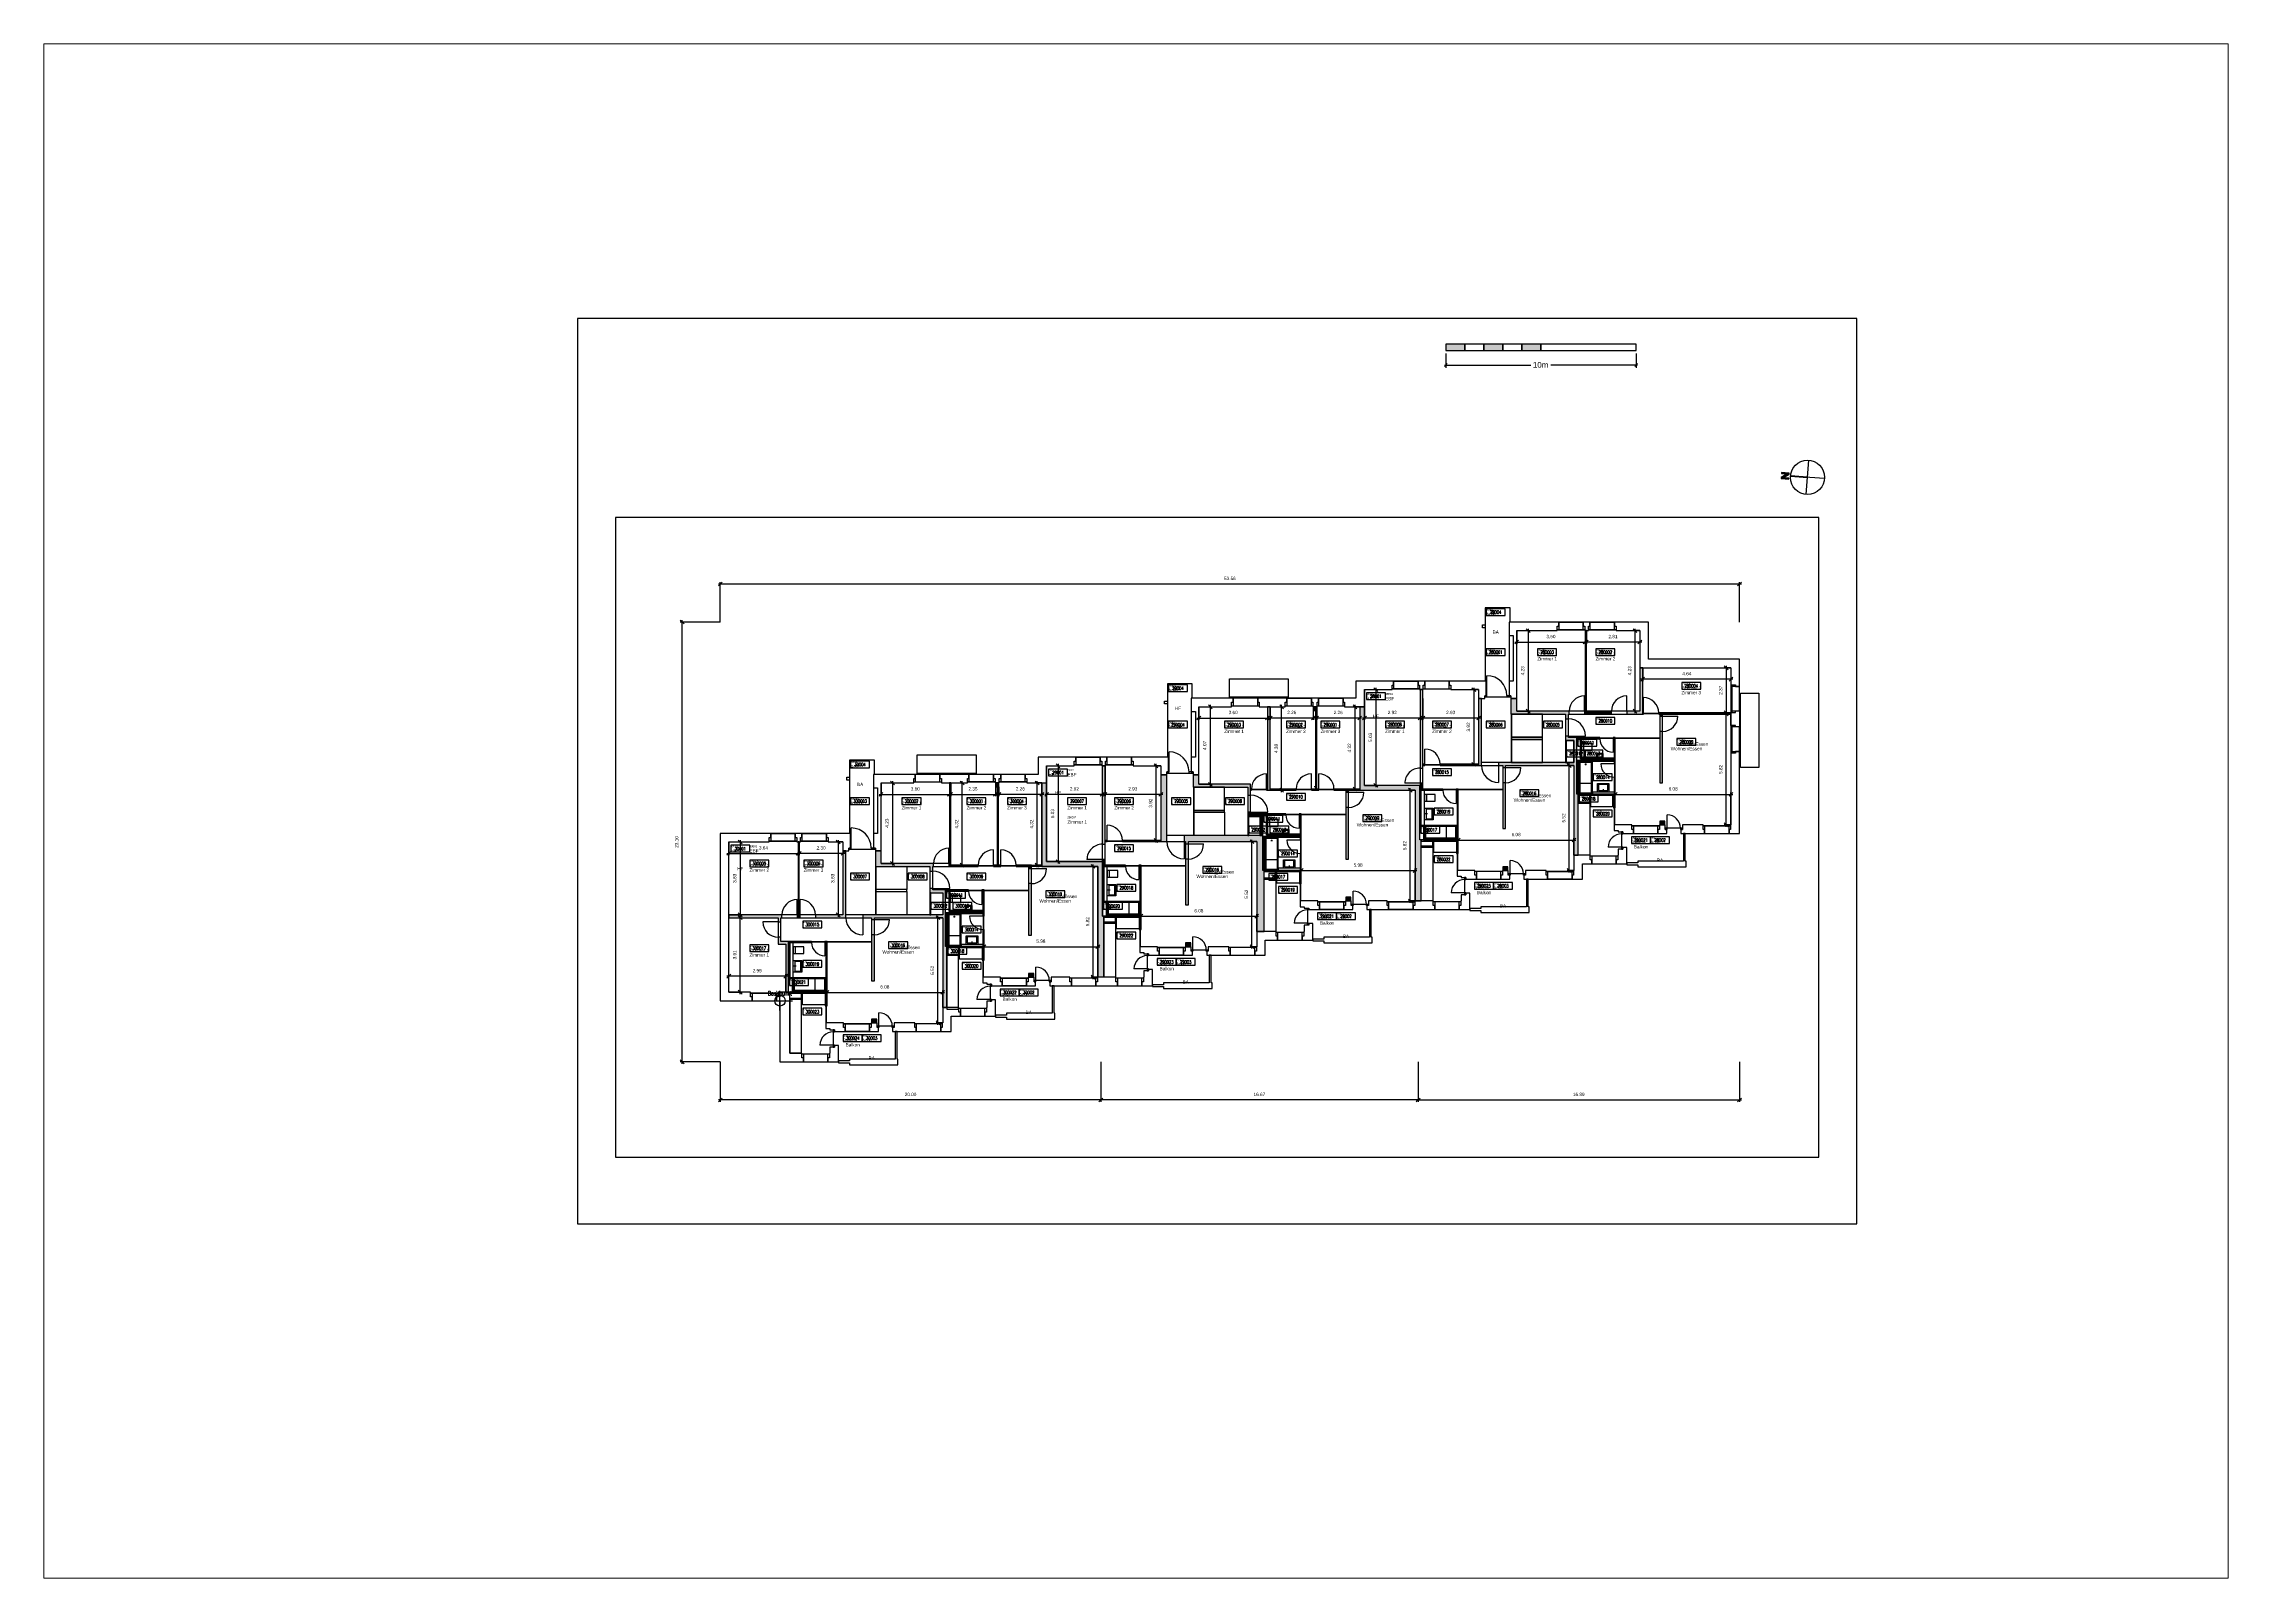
# Paper-space layout 'Layout1' of a CAD drawing. Header units: centimetres. Extents: x 29 to 258, y 20 to 181.
# The model-space entities are those that its viewports show. They can reach past a viewport. Long polylines and large blocks are cut down to what shows.
import ezdxf
from ezdxf.enums import TextEntityAlignment as Align

# ---------------------------------------------------------------- set-up
doc = ezdxf.new("R2010")
doc.units = ezdxf.units.CM
doc.linetypes.add('ACAD_ISO03W100', pattern=[30, 12, -18])
doc.layers.get('0').update_dxf_attribs({"plot": 0})
for name, color, linetype, plot in [('0_GF-STEMPEL', 241, 'Continuous', False), ('0_PLANRAND-VISIMOVE', 221, 'ACAD_ISO03W100', False), ('ALLGEMEINES', 10, 'Continuous', False), ('Z21_FM_ATTRIBUTE-SYS', 9, 'Continuous', False), ('Z21_FM_RAUMATTRIBUTE', 8, 'Continuous', False), ('Z23_NGF-POLYGONE', 141, 'Continuous', False)]:
    doc.layers.add(name, color=color, linetype=linetype, plot=plot)
for name, color, linetype in [('0_RAUMSTEMPEL', 250, 'Continuous'), ('32_INNENWAENDE_TR_SCHRAFF', 250, 'Continuous'), ('33_INNENWAENDE_NTR_SCHRAFF', 252, 'Continuous'), ('A1E04_TREPPEN', 1, 'Continuous'), ('A1E1_DAECHER', 4, 'Continuous'), ('A1E51_FENSTER', 3, 'Continuous'), ('A1E52_EINGANGSTUER', 2, 'Continuous'), ('A1I4_SANITAER', 40, 'Continuous'), ('A1M16_INNENTUEREN', 102, 'Continuous'), ('A1M61_KUECHE', 210, 'Continuous'), ('A1UR_REFERENZ', 1, 'Continuous'), ('A1XK_MASTER-PLANKOPF', 7, 'Continuous'), ('E03_GELAENDER', 5, 'Continuous'), ('E40_BEMASSUNGEN_AUSSEN', 3, 'Continuous'), ('E41_AUSSENWAENDE', 6, 'Continuous'), ('E60_BEMASSUNGEN_INNEN', 31, 'Continuous'), ('E61_INNENWAENDE_TRAGEND', 250, 'Continuous'), ('E62_INNENWAENDE_NTR', 252, 'Continuous'), ('M00_ALLGEMEINES', 18, 'Continuous'), ('SCHIEBETUER', 40, 'Continuous'), ('Z20_FM_STEMPEL', 250, 'Continuous'), ('Z21_FM_ATTRIBUTE', 8, 'Continuous'), ('Z27_NR_AGF', 235, 'Continuous'), ('Z27_NR_ANGF', 250, 'Continuous'), ('Z27_NR_EBF', 200, 'Continuous'), ('Z27_NR_GF', 241, 'Continuous'), ('Z27_NR_LUFT', 150, 'Continuous'), ('Z27_NR_NGF', 8, 'Continuous'), ('Z27_NR_VOLUMEN', 182, 'Continuous')]:
    doc.layers.add(name, color=color, linetype=linetype)
doc.styles.add('ARIAL', font='', dxfattribs={"height": 17.5})
doc.styles.add('SIMP065', font='SIMPLEX', dxfattribs={"width": 0.65})
doc.styles.get('ARIAL').set_extended_font_data('Arial')
doc.dimstyles.new('Mobimo Management AG', dxfattribs={"dimscale": 10, "dimtxt": 2.25, "dimasz": 2, "dimexe": 1, "dimexo": 0, "dimgap": 2, "dimtad": 1, "dimlfac": 0.01, "dimzin": 0, "dimdsep": 46, "dimtxsty": 'ARIAL', "dimblk1": 'OBLIQUE', "dimblk2": 'OBLIQUE', "dimsah": 1, "dimcen": 0.09, "dimdle": 1, "dimclrd": 256, "dimclre": 256, "dimclrt": 256, "dimadec": 0, "dimazin": 0, "dimtfac": 1, "dimtix": 1, "dimtofl": 0, "dimtmove": 0, "dimatfit": 3, "dimldrblk": 'OBLIQUE', "dimfxl": 1, "dimtolj": 1, "dimtzin": 0, "dimlwd": -1, "dimlwe": -1, "dimarcsym": 0})

# ---------------------------------------------------------------- blocks, each defined once
blk = doc.blocks.new('TUER-I-100L')
at = {"layer": 'A1M16_INNENTUEREN'}
blk.add_line((0, 0), (0, 100), dxfattribs=at)
blk.add_arc((0, 0), 100, 90, 180, dxfattribs=at)
blk = doc.blocks.new('TUER-I-100R')
at = {"layer": 'A1M16_INNENTUEREN'}
blk.add_line((0, 0), (0, 100), dxfattribs=at)
blk.add_arc((0, 0), 100, 0, 90, dxfattribs=at)
blk = doc.blocks.new('TUER-A-100R')
blk.add_line((0, 0), (0, 100))
blk.add_arc((0, 0), 100, 0, 90)
blk = doc.blocks.new('WC 35-55')
at = {"layer": 'A1I4_SANITAER'}
for p, q in [((0, 17), (-55, 17)), ((-55, 17), (-55, -18)), ((-12, 17), (-12, -18)), ((0, -18), (0, 17)), ((-55, -18), (0, -18))]:
    blk.add_line(p, q, dxfattribs=at)
blk = doc.blocks.new('WB 60-45')
at = {"layer": 'A1I4_SANITAER'}
for p, q in [((-45, 30), (0, 30)), ((-45, -30), (-45, 30)), ((-40, 25), (-40, -25)), ((-8, 25), (-40, 25)), ((-15, 0), (-1, 0)), ((-8, -25), (-8, 25)), ((0, 30), (0, -30)), ((0, -30), (-45, -30)), ((-40, -25), (-8, -25))]:
    blk.add_line(p, q, dxfattribs=at)
blk = doc.blocks.new('BW 170-70')
at = {"layer": 'A1I4_SANITAER'}
for points in [[(-170, -35), (0, -35), (0, 35), (-170, 35)], [(-165, -30), (-5, -30), (-5, 30), (-165, 30)]]:
    blk.add_lwpolyline(points, close=True, dxfattribs=at)
for points in [[(-115, 30), (-115, -30)], [(-19, 0), (-11, 0)], [(-15, 4), (-15, -4)]]:
    blk.add_lwpolyline(points, dxfattribs=at)
blk = doc.blocks.new('WB 35-25')
at = {"layer": 'A1I4_SANITAER'}
blk.add_line((-8, 0), (-2, 0), dxfattribs=at)
for points in [[(0, -18), (0, 18), (-25, 18), (-25, -18)], [(-5, -12), (-5, 12), (-20, 12), (-20, -12)]]:
    blk.add_lwpolyline(points, close=True, dxfattribs=at)
blk = doc.blocks.new('FM Basispunkt')
at = {"layer": 'A1UR_REFERENZ'}
for p, q in [((-66, 0), (66, 0)), ((0, -52), (0, 52))]:
    blk.add_line(p, q, dxfattribs=at)
blk.add_circle((0, 0), 27.9, dxfattribs=at)
at = {"layer": 'A1UR_REFERENZ', "style": 'SIMP065', "width": 0.65}
blk.add_text('Basispunkt', height=22, dxfattribs=at).set_placement((0, 28), align=Align.CENTER)
blk = doc.blocks.new('GF Stempel')
at = {"layer": '0_GF-STEMPEL'}
for p, q in [((100, 0), (0, 0)), ((0, 0), (0, -35)), ((100, -35), (100, 0)), ((0, -35), (100, -35))]:
    blk.add_line(p, q, dxfattribs=at)
at = {"layer": '0_GF-STEMPEL', "style": 'ARIAL'}
for tag, p in [('ATTRIB01', (50, -88)), ('ATTRIB02', (50, -123))]:
    blk.add_attdef(tag, text='', height=17.5, dxfattribs=at).set_placement(p, align=Align.MIDDLE_CENTER)
at = {"layer": '0_GF-STEMPEL', "style": 'SIMP065', "width": 0.65}
blk.add_attdef('NR', text='', height=17.5, dxfattribs=at).set_placement((50, -18), align=Align.MIDDLE_CENTER)
blk = doc.blocks.new('Raum Stempel')
at = {"layer": 'Z21_FM_RAUMATTRIBUTE'}
for p, q in [((100, 0), (0, 0)), ((0, 0), (0, -35)), ((100, -35), (100, 0)), ((0, -35), (100, -35))]:
    blk.add_line(p, q, dxfattribs=at)
at = {"layer": '0_RAUMSTEMPEL', "style": 'ARIAL'}
blk.add_attdef('NAME', text='', height=17.5, dxfattribs=at).set_placement((50, -53), align=Align.MIDDLE_CENTER)
at = {"layer": 'Z21_FM_RAUMATTRIBUTE', "style": 'ARIAL'}
for tag, p in [('ATTRIB01', (50, -88)), ('ATTRIB02', (50, -123))]:
    blk.add_attdef(tag, text='', height=17.5, dxfattribs=at).set_placement(p, align=Align.MIDDLE_CENTER)
at = {"layer": 'Z21_FM_RAUMATTRIBUTE', "style": 'SIMP065', "width": 0.65}
blk.add_attdef('NR', text='', height=17.5, dxfattribs=at).set_placement((50, -18), align=Align.MIDDLE_CENTER)
blk = doc.blocks.new('_Oblique')
at = {"color": 0, "linetype": 'ByBlock', "lineweight": -2}
blk.add_line((-0.5, -0.5), (0.5, 0.5), dxfattribs=at)
blk = doc.blocks.new('*D17')
at = {"layer": 'DEFPOINTS', "color": 0, "transparency": 16777216}
for p in [(5042, 2189), (-314, 1989), (5042, 1989)]:
    blk.add_point(p, dxfattribs=at)
at = {"layer": 'E40_BEMASSUNGEN_AUSSEN', "transparency": 16777216}
for p, q in [((-324, 2189), (5052, 2189)), ((-314, 1989), (-314, 2199)), ((5042, 1989), (5042, 2199))]:
    blk.add_line(p, q, dxfattribs=at)
at = {"layer": 'E40_BEMASSUNGEN_AUSSEN', "transparency": 16777216, "xscale": 20, "yscale": 20, "zscale": 20, "rotation": 180}
blk.add_blockref('_Oblique', (-314, 2189), dxfattribs=at)
at = {"layer": 'E40_BEMASSUNGEN_AUSSEN', "transparency": 16777216, "xscale": 20, "yscale": 20, "zscale": 20}
blk.add_blockref('_Oblique', (5042, 2189), dxfattribs=at)
at = {"layer": 'E40_BEMASSUNGEN_AUSSEN', "transparency": 16777216, "insert": (2364, 2218), "char_height": 17.5, "attachment_point": 5, "style": 'ARIAL'}
blk.add_mtext('\\A1;53.56', dxfattribs=at)
blk = doc.blocks.new('*D18')
at = {"layer": 'DEFPOINTS', "color": 0, "transparency": 16777216}
for p in [(3353, -321), (5042, -321), (5042, -521)]:
    blk.add_point(p, dxfattribs=at)
at = {"layer": 'E40_BEMASSUNGEN_AUSSEN', "transparency": 16777216}
for p, q in [((3353, -321), (3353, -531)), ((5042, -321), (5042, -531)), ((3343, -521), (5052, -521))]:
    blk.add_line(p, q, dxfattribs=at)
at = {"layer": 'E40_BEMASSUNGEN_AUSSEN', "transparency": 16777216, "xscale": 20, "yscale": 20, "zscale": 20, "rotation": 180}
blk.add_blockref('_Oblique', (3353, -521), dxfattribs=at)
at = {"layer": 'E40_BEMASSUNGEN_AUSSEN', "transparency": 16777216, "xscale": 20, "yscale": 20, "zscale": 20}
blk.add_blockref('_Oblique', (5042, -521), dxfattribs=at)
at = {"layer": 'E40_BEMASSUNGEN_AUSSEN', "transparency": 16777216, "insert": (4197, -492), "char_height": 17.5, "attachment_point": 5, "style": 'ARIAL'}
blk.add_mtext('\\A1;16.89', dxfattribs=at)
blk = doc.blocks.new('*D19')
at = {"layer": 'DEFPOINTS', "color": 0, "transparency": 16777216}
for p in [(-514, 1989), (-314, 1989), (-314, -321)]:
    blk.add_point(p, dxfattribs=at)
at = {"layer": 'E40_BEMASSUNGEN_AUSSEN', "transparency": 16777216}
for p, q in [((-314, 1989), (-524, 1989)), ((-514, -331), (-514, 1999)), ((-314, -321), (-524, -321))]:
    blk.add_line(p, q, dxfattribs=at)
at = {"layer": 'E40_BEMASSUNGEN_AUSSEN', "transparency": 16777216, "xscale": 20, "yscale": 20, "zscale": 20}
for p, rotation in [((-514, 1989), 90), ((-514, -321), 270)]:
    blk.add_blockref('_Oblique', p, dxfattribs=dict(at, rotation=rotation))
at = {"layer": 'E40_BEMASSUNGEN_AUSSEN', "transparency": 16777216, "insert": (-543, 834), "char_height": 17.5, "attachment_point": 5, "rotation": 90, "style": 'ARIAL'}
blk.add_mtext('\\A1;23.10', dxfattribs=at)
blk = doc.blocks.new('Massstab')
at = {"layer": 'A1XK_MASTER-PLANKOPF', "ltscale": 10}
h = blk.add_hatch(color=256, dxfattribs=at)
h.paths.add_polyline_path([(-900, 0), (-1000, 0), (-1000, -33), (-900, -33)])
h.paths.add_polyline_path([(-700, 0), (-800, 0), (-800, -33), (-700, -33)])
h.paths.add_polyline_path([(-500, 0), (-600, 0), (-600, -33), (-500, -33)])
for p, q in [((-900, 0), (-1000, 0)), ((-1000, 0), (-1000, -33)), ((-900, -33), (-900, 0)), ((-800, 0), (-900, 0)), ((-900, 0), (-900, -33)), ((-800, -33), (-800, 0)), ((-700, 0), (-800, 0)), ((-800, 0), (-800, -33)), ((-600, 0), (-700, 0)), ((-700, 0), (-700, -33)), ((-700, -33), (-700, 0)), ((-600, -33), (-600, 0)), ((-500, 0), (-600, 0)), ((-600, 0), (-600, -33)), ((-500, -33), (-500, 0)), ((0, 0), (-500, 0)), ((-500, 0), (-500, -33)), ((0, -33), (0, 0)), ((-1000, -33), (-900, -33)), ((-900, -33), (-800, -33)), ((-800, -33), (-700, -33)), ((-700, -33), (-600, -33)), ((-600, -33), (-500, -33)), ((-500, -33), (0, -33))]:
    blk.add_line(p, q, dxfattribs=at)
at = {"layer": 'A1XK_MASTER-PLANKOPF', "lineweight": -2}
for p, q in [((-992, -101), (-1007, -116)), ((-7, -116), (7, -101))]:
    blk.add_line(p, q, dxfattribs=at)
at = {"layer": 'A1XK_MASTER-PLANKOPF'}
for p, q in [((-1007, -109), (-552, -109)), ((-1000, -48), (-1000, -124)), ((7, -109), (-448, -109)), ((0, -48), (0, -124))]:
    blk.add_line(p, q, dxfattribs=at)
at = {"layer": 'A1XK_MASTER-PLANKOPF', "style": 'ARIAL'}
blk.add_text('10m', height=30, dxfattribs=at).set_placement((-542, -123))
blk = doc.blocks.new('Nordpfeil')
at = {"layer": 'A1XK_MASTER-PLANKOPF'}
blk.add_hatch(color=256, dxfattribs=at).paths.add_polyline_path([(16, 138), (11, 138), (11, 107), (-10, 138), (-16, 138), (-16, 98), (-11, 98), (-11, 129), (10, 98), (16, 98)])
for p, q in [((-90, 0), (90, 0)), ((-2, 0), (-2, 90)), ((0, -90), (0, 90)), ((2, 0), (2, 90))]:
    blk.add_line(p, q, dxfattribs=at)
blk.add_lwpolyline([(16, 138), (11, 138), (11, 107), (-10, 138), (-16, 138), (-16, 98), (-11, 98), (-11, 129), (10, 98), (16, 98)], close=True, dxfattribs=at)
blk.add_circle((0, 0), 90, dxfattribs=at)
blk = doc.blocks.new('*D25')
at = {"layer": 'DEFPOINTS', "color": 0, "transparency": 16777216}
for p in [(-269, 834), (95, 834), (95, 774)]:
    blk.add_point(p, dxfattribs=at)
at = {"layer": 'E60_BEMASSUNGEN_INNEN', "transparency": 16777216}
for p, q in [((-269, 834), (-269, 764)), ((95, 834), (95, 764)), ((-279, 774), (105, 774))]:
    blk.add_line(p, q, dxfattribs=at)
at = {"layer": 'E60_BEMASSUNGEN_INNEN', "transparency": 16777216, "xscale": 20, "yscale": 20, "zscale": 20, "rotation": 180}
blk.add_blockref('_Oblique', (-269, 774), dxfattribs=at)
at = {"layer": 'E60_BEMASSUNGEN_INNEN', "transparency": 16777216, "xscale": 20, "yscale": 20, "zscale": 20}
blk.add_blockref('_Oblique', (95, 774), dxfattribs=at)
at = {"layer": 'E60_BEMASSUNGEN_INNEN', "transparency": 16777216, "insert": (-87, 803), "char_height": 17.5, "attachment_point": 5, "style": 'ARIAL'}
blk.add_mtext('\\A1;3.64', dxfattribs=at)
blk = doc.blocks.new('*D26')
at = {"layer": 'DEFPOINTS', "color": 0, "transparency": 16777216}
for p in [(101, 834), (331, 834), (101, 774)]:
    blk.add_point(p, dxfattribs=at)
at = {"layer": 'E60_BEMASSUNGEN_INNEN', "transparency": 16777216}
for p, q in [((101, 834), (101, 764)), ((331, 834), (331, 764)), ((341, 774), (91, 774))]:
    blk.add_line(p, q, dxfattribs=at)
at = {"layer": 'E60_BEMASSUNGEN_INNEN', "transparency": 16777216, "xscale": 20, "yscale": 20, "zscale": 20, "rotation": 180}
blk.add_blockref('_Oblique', (101, 774), dxfattribs=at)
at = {"layer": 'E60_BEMASSUNGEN_INNEN', "transparency": 16777216, "xscale": 20, "yscale": 20, "zscale": 20}
blk.add_blockref('_Oblique', (331, 774), dxfattribs=at)
at = {"layer": 'E60_BEMASSUNGEN_INNEN', "transparency": 16777216, "insert": (216, 803), "char_height": 17.5, "attachment_point": 5, "style": 'ARIAL'}
blk.add_mtext('\\A1;2.30', dxfattribs=at)
blk = doc.blocks.new('*D27')
at = {"layer": 'DEFPOINTS', "color": 0, "transparency": 16777216}
for p in [(531, 1144), (891, 1144), (891, 1084)]:
    blk.add_point(p, dxfattribs=at)
at = {"layer": 'E60_BEMASSUNGEN_INNEN', "transparency": 16777216}
for p, q in [((521, 1084), (901, 1084)), ((531, 1144), (531, 1074)), ((891, 1144), (891, 1074))]:
    blk.add_line(p, q, dxfattribs=at)
at = {"layer": 'E60_BEMASSUNGEN_INNEN', "transparency": 16777216, "xscale": 20, "yscale": 20, "zscale": 20, "rotation": 180}
blk.add_blockref('_Oblique', (531, 1084), dxfattribs=at)
at = {"layer": 'E60_BEMASSUNGEN_INNEN', "transparency": 16777216, "xscale": 20, "yscale": 20, "zscale": 20}
blk.add_blockref('_Oblique', (891, 1084), dxfattribs=at)
at = {"layer": 'E60_BEMASSUNGEN_INNEN', "transparency": 16777216, "insert": (711, 1113), "char_height": 17.5, "attachment_point": 5, "style": 'ARIAL'}
blk.add_mtext('\\A1;3.60', dxfattribs=at)
blk = doc.blocks.new('*D28')
at = {"layer": 'DEFPOINTS', "color": 0, "transparency": 16777216}
for p in [(897, 1144), (1132, 1124), (1132, 1084)]:
    blk.add_point(p, dxfattribs=at)
at = {"layer": 'E60_BEMASSUNGEN_INNEN', "transparency": 16777216}
for p, q in [((887, 1084), (1142, 1084)), ((897, 1144), (897, 1074)), ((1132, 1124), (1132, 1074))]:
    blk.add_line(p, q, dxfattribs=at)
at = {"layer": 'E60_BEMASSUNGEN_INNEN', "transparency": 16777216, "xscale": 20, "yscale": 20, "zscale": 20, "rotation": 180}
blk.add_blockref('_Oblique', (897, 1084), dxfattribs=at)
at = {"layer": 'E60_BEMASSUNGEN_INNEN', "transparency": 16777216, "xscale": 20, "yscale": 20, "zscale": 20}
blk.add_blockref('_Oblique', (1132, 1084), dxfattribs=at)
at = {"layer": 'E60_BEMASSUNGEN_INNEN', "transparency": 16777216, "insert": (1014, 1113), "char_height": 17.5, "attachment_point": 5, "style": 'ARIAL'}
blk.add_mtext('\\A1;2.35', dxfattribs=at)
blk = doc.blocks.new('*D29')
at = {"layer": 'DEFPOINTS', "color": 0, "transparency": 16777216}
for p in [(1150, 1124), (1150, 1084), (1376, 1144)]:
    blk.add_point(p, dxfattribs=at)
at = {"layer": 'E60_BEMASSUNGEN_INNEN', "transparency": 16777216}
for p, q in [((1386, 1084), (1140, 1084)), ((1150, 1124), (1150, 1074)), ((1376, 1144), (1376, 1074))]:
    blk.add_line(p, q, dxfattribs=at)
at = {"layer": 'E60_BEMASSUNGEN_INNEN', "transparency": 16777216, "xscale": 20, "yscale": 20, "zscale": 20, "rotation": 180}
blk.add_blockref('_Oblique', (1150, 1084), dxfattribs=at)
at = {"layer": 'E60_BEMASSUNGEN_INNEN', "transparency": 16777216, "xscale": 20, "yscale": 20, "zscale": 20}
blk.add_blockref('_Oblique', (1376, 1084), dxfattribs=at)
at = {"layer": 'E60_BEMASSUNGEN_INNEN', "transparency": 16777216, "insert": (1263, 1113), "char_height": 17.5, "attachment_point": 5, "style": 'ARIAL'}
blk.add_mtext('\\A1;2.26', dxfattribs=at)
blk = doc.blocks.new('*D30')
at = {"layer": 'DEFPOINTS', "color": 0, "transparency": 16777216}
for p in [(1401, 1234), (1693, 1234), (1401, 1084)]:
    blk.add_point(p, dxfattribs=at)
at = {"layer": 'E60_BEMASSUNGEN_INNEN', "transparency": 16777216}
for p, q in [((1401, 1234), (1401, 1074)), ((1693, 1234), (1693, 1074)), ((1703, 1084), (1391, 1084))]:
    blk.add_line(p, q, dxfattribs=at)
at = {"layer": 'E60_BEMASSUNGEN_INNEN', "transparency": 16777216, "xscale": 20, "yscale": 20, "zscale": 20, "rotation": 180}
blk.add_blockref('_Oblique', (1401, 1084), dxfattribs=at)
at = {"layer": 'E60_BEMASSUNGEN_INNEN', "transparency": 16777216, "xscale": 20, "yscale": 20, "zscale": 20}
blk.add_blockref('_Oblique', (1693, 1084), dxfattribs=at)
at = {"layer": 'E60_BEMASSUNGEN_INNEN', "transparency": 16777216, "insert": (1547, 1113), "char_height": 17.5, "attachment_point": 5, "style": 'ARIAL'}
blk.add_mtext('\\A1;2.92', dxfattribs=at)
blk = doc.blocks.new('*D31')
at = {"layer": 'DEFPOINTS', "color": 0, "transparency": 16777216}
for p in [(1708, 1234), (2001, 1234), (1708, 1084)]:
    blk.add_point(p, dxfattribs=at)
at = {"layer": 'E60_BEMASSUNGEN_INNEN', "transparency": 16777216}
for p, q in [((1708, 1234), (1708, 1074)), ((2001, 1234), (2001, 1074)), ((2011, 1084), (1698, 1084))]:
    blk.add_line(p, q, dxfattribs=at)
at = {"layer": 'E60_BEMASSUNGEN_INNEN', "transparency": 16777216, "xscale": 20, "yscale": 20, "zscale": 20, "rotation": 180}
blk.add_blockref('_Oblique', (1708, 1084), dxfattribs=at)
at = {"layer": 'E60_BEMASSUNGEN_INNEN', "transparency": 16777216, "xscale": 20, "yscale": 20, "zscale": 20}
blk.add_blockref('_Oblique', (2001, 1084), dxfattribs=at)
at = {"layer": 'E60_BEMASSUNGEN_INNEN', "transparency": 16777216, "insert": (1854, 1113), "char_height": 17.5, "attachment_point": 5, "style": 'ARIAL'}
blk.add_mtext('\\A1;2.93', dxfattribs=at)
blk = doc.blocks.new('*D32')
at = {"layer": 'DEFPOINTS', "color": 0, "transparency": 16777216}
for p in [(2201, 1544), (2561, 1544), (2561, 1485)]:
    blk.add_point(p, dxfattribs=at)
at = {"layer": 'E60_BEMASSUNGEN_INNEN', "transparency": 16777216}
for p, q in [((2201, 1544), (2201, 1475)), ((2561, 1544), (2561, 1475)), ((2191, 1485), (2571, 1485))]:
    blk.add_line(p, q, dxfattribs=at)
at = {"layer": 'E60_BEMASSUNGEN_INNEN', "transparency": 16777216, "xscale": 20, "yscale": 20, "zscale": 20, "rotation": 180}
blk.add_blockref('_Oblique', (2201, 1485), dxfattribs=at)
at = {"layer": 'E60_BEMASSUNGEN_INNEN', "transparency": 16777216, "xscale": 20, "yscale": 20, "zscale": 20}
blk.add_blockref('_Oblique', (2561, 1485), dxfattribs=at)
at = {"layer": 'E60_BEMASSUNGEN_INNEN', "transparency": 16777216, "insert": (2381, 1514), "char_height": 17.5, "attachment_point": 5, "style": 'ARIAL'}
blk.add_mtext('\\A1;3.60', dxfattribs=at)
blk = doc.blocks.new('*D33')
at = {"layer": 'DEFPOINTS', "color": 0, "transparency": 16777216}
for p in [(2576, 1544), (2802, 1524), (2576, 1485)]:
    blk.add_point(p, dxfattribs=at)
at = {"layer": 'E60_BEMASSUNGEN_INNEN', "transparency": 16777216}
for p, q in [((2576, 1544), (2576, 1475)), ((2802, 1524), (2802, 1475)), ((2812, 1485), (2566, 1485))]:
    blk.add_line(p, q, dxfattribs=at)
at = {"layer": 'E60_BEMASSUNGEN_INNEN', "transparency": 16777216, "xscale": 20, "yscale": 20, "zscale": 20, "rotation": 180}
blk.add_blockref('_Oblique', (2576, 1485), dxfattribs=at)
at = {"layer": 'E60_BEMASSUNGEN_INNEN', "transparency": 16777216, "xscale": 20, "yscale": 20, "zscale": 20}
blk.add_blockref('_Oblique', (2802, 1485), dxfattribs=at)
at = {"layer": 'E60_BEMASSUNGEN_INNEN', "transparency": 16777216, "insert": (2689, 1514), "char_height": 17.5, "attachment_point": 5, "style": 'ARIAL'}
blk.add_mtext('\\A1;2.26', dxfattribs=at)
blk = doc.blocks.new('*D34')
at = {"layer": 'DEFPOINTS', "color": 0, "transparency": 16777216}
for p in [(2820, 1544), (3046, 1544), (2820, 1485)]:
    blk.add_point(p, dxfattribs=at)
at = {"layer": 'E60_BEMASSUNGEN_INNEN', "transparency": 16777216}
for p, q in [((2820, 1544), (2820, 1475)), ((3046, 1544), (3046, 1475)), ((3056, 1485), (2810, 1485))]:
    blk.add_line(p, q, dxfattribs=at)
at = {"layer": 'E60_BEMASSUNGEN_INNEN', "transparency": 16777216, "xscale": 20, "yscale": 20, "zscale": 20, "rotation": 180}
blk.add_blockref('_Oblique', (2820, 1485), dxfattribs=at)
at = {"layer": 'E60_BEMASSUNGEN_INNEN', "transparency": 16777216, "xscale": 20, "yscale": 20, "zscale": 20}
blk.add_blockref('_Oblique', (3046, 1485), dxfattribs=at)
at = {"layer": 'E60_BEMASSUNGEN_INNEN', "transparency": 16777216, "insert": (2933, 1514), "char_height": 17.5, "attachment_point": 5, "style": 'ARIAL'}
blk.add_mtext('\\A1;2.26', dxfattribs=at)
blk = doc.blocks.new('*D35')
at = {"layer": 'DEFPOINTS', "color": 0, "transparency": 16777216}
for p in [(3071, 1634), (3363, 1634), (3071, 1485)]:
    blk.add_point(p, dxfattribs=at)
at = {"layer": 'E60_BEMASSUNGEN_INNEN', "transparency": 16777216}
for p, q in [((3071, 1634), (3071, 1475)), ((3363, 1634), (3363, 1475)), ((3373, 1485), (3061, 1485))]:
    blk.add_line(p, q, dxfattribs=at)
at = {"layer": 'E60_BEMASSUNGEN_INNEN', "transparency": 16777216, "xscale": 20, "yscale": 20, "zscale": 20, "rotation": 180}
blk.add_blockref('_Oblique', (3071, 1485), dxfattribs=at)
at = {"layer": 'E60_BEMASSUNGEN_INNEN', "transparency": 16777216, "xscale": 20, "yscale": 20, "zscale": 20}
blk.add_blockref('_Oblique', (3363, 1485), dxfattribs=at)
at = {"layer": 'E60_BEMASSUNGEN_INNEN', "transparency": 16777216, "insert": (3217, 1514), "char_height": 17.5, "attachment_point": 5, "style": 'ARIAL'}
blk.add_mtext('\\A1;2.92', dxfattribs=at)
blk = doc.blocks.new('*D36')
at = {"layer": 'DEFPOINTS', "color": 0, "transparency": 16777216}
for p in [(3378, 1587), (3671, 1587), (3378, 1485)]:
    blk.add_point(p, dxfattribs=at)
at = {"layer": 'E60_BEMASSUNGEN_INNEN', "transparency": 16777216}
for p, q in [((3378, 1587), (3378, 1475)), ((3671, 1587), (3671, 1475)), ((3681, 1485), (3368, 1485))]:
    blk.add_line(p, q, dxfattribs=at)
at = {"layer": 'E60_BEMASSUNGEN_INNEN', "transparency": 16777216, "xscale": 20, "yscale": 20, "zscale": 20, "rotation": 180}
blk.add_blockref('_Oblique', (3378, 1485), dxfattribs=at)
at = {"layer": 'E60_BEMASSUNGEN_INNEN', "transparency": 16777216, "xscale": 20, "yscale": 20, "zscale": 20}
blk.add_blockref('_Oblique', (3671, 1485), dxfattribs=at)
at = {"layer": 'E60_BEMASSUNGEN_INNEN', "transparency": 16777216, "insert": (3524, 1514), "char_height": 17.5, "attachment_point": 5, "style": 'ARIAL'}
blk.add_mtext('\\A1;2.93', dxfattribs=at)
blk = doc.blocks.new('*D37')
at = {"layer": 'DEFPOINTS', "color": 0, "transparency": 16777216}
for p in [(3871, 1944), (4231, 1944), (4231, 1884)]:
    blk.add_point(p, dxfattribs=at)
at = {"layer": 'E60_BEMASSUNGEN_INNEN', "transparency": 16777216}
for p, q in [((3861, 1884), (4241, 1884)), ((3871, 1944), (3871, 1874)), ((4231, 1944), (4231, 1874))]:
    blk.add_line(p, q, dxfattribs=at)
at = {"layer": 'E60_BEMASSUNGEN_INNEN', "transparency": 16777216, "xscale": 20, "yscale": 20, "zscale": 20, "rotation": 180}
blk.add_blockref('_Oblique', (3871, 1884), dxfattribs=at)
at = {"layer": 'E60_BEMASSUNGEN_INNEN', "transparency": 16777216, "xscale": 20, "yscale": 20, "zscale": 20}
blk.add_blockref('_Oblique', (4231, 1884), dxfattribs=at)
at = {"layer": 'E60_BEMASSUNGEN_INNEN', "transparency": 16777216, "insert": (4051, 1913), "char_height": 17.5, "attachment_point": 5, "style": 'ARIAL'}
blk.add_mtext('\\A1;3.60', dxfattribs=at)
blk = doc.blocks.new('*D38')
at = {"layer": 'DEFPOINTS', "color": 0, "transparency": 16777216}
for p in [(4237, 1944), (4237, 1884), (4518, 1944)]:
    blk.add_point(p, dxfattribs=at)
at = {"layer": 'E60_BEMASSUNGEN_INNEN', "transparency": 16777216}
for p, q in [((4528, 1884), (4227, 1884)), ((4237, 1944), (4237, 1874)), ((4518, 1944), (4518, 1874))]:
    blk.add_line(p, q, dxfattribs=at)
at = {"layer": 'E60_BEMASSUNGEN_INNEN', "transparency": 16777216, "xscale": 20, "yscale": 20, "zscale": 20, "rotation": 180}
blk.add_blockref('_Oblique', (4237, 1884), dxfattribs=at)
at = {"layer": 'E60_BEMASSUNGEN_INNEN', "transparency": 16777216, "xscale": 20, "yscale": 20, "zscale": 20}
blk.add_blockref('_Oblique', (4518, 1884), dxfattribs=at)
at = {"layer": 'E60_BEMASSUNGEN_INNEN', "transparency": 16777216, "insert": (4377, 1913), "char_height": 17.5, "attachment_point": 5, "style": 'ARIAL'}
blk.add_mtext('\\A1;2.81', dxfattribs=at)
blk = doc.blocks.new('*D39')
at = {"layer": 'DEFPOINTS', "color": 0, "transparency": 16777216}
for p in [(4533, 1749), (4997, 1749), (4533, 1689)]:
    blk.add_point(p, dxfattribs=at)
at = {"layer": 'E60_BEMASSUNGEN_INNEN', "transparency": 16777216}
for p, q in [((4533, 1749), (4533, 1679)), ((4997, 1749), (4997, 1679)), ((5007, 1689), (4523, 1689))]:
    blk.add_line(p, q, dxfattribs=at)
at = {"layer": 'E60_BEMASSUNGEN_INNEN', "transparency": 16777216, "xscale": 20, "yscale": 20, "zscale": 20, "rotation": 180}
blk.add_blockref('_Oblique', (4533, 1689), dxfattribs=at)
at = {"layer": 'E60_BEMASSUNGEN_INNEN', "transparency": 16777216, "xscale": 20, "yscale": 20, "zscale": 20}
blk.add_blockref('_Oblique', (4997, 1689), dxfattribs=at)
at = {"layer": 'E60_BEMASSUNGEN_INNEN', "transparency": 16777216, "insert": (4765, 1718), "char_height": 17.5, "attachment_point": 5, "style": 'ARIAL'}
blk.add_mtext('\\A1;4.64', dxfattribs=at)
blk = doc.blocks.new('*D40')
at = {"layer": 'DEFPOINTS', "color": 0, "transparency": 16777216}
for p in [(-269, 129), (-269, 45), (30, 45)]:
    blk.add_point(p, dxfattribs=at)
at = {"layer": 'E60_BEMASSUNGEN_INNEN', "transparency": 16777216}
for p, q in [((40, 129), (-279, 129)), ((-269, 45), (-269, 139)), ((30, 45), (30, 139))]:
    blk.add_line(p, q, dxfattribs=at)
at = {"layer": 'E60_BEMASSUNGEN_INNEN', "transparency": 16777216, "xscale": 20, "yscale": 20, "zscale": 20, "rotation": 180}
blk.add_blockref('_Oblique', (-269, 129), dxfattribs=at)
at = {"layer": 'E60_BEMASSUNGEN_INNEN', "transparency": 16777216, "xscale": 20, "yscale": 20, "zscale": 20}
blk.add_blockref('_Oblique', (30, 129), dxfattribs=at)
at = {"layer": 'E60_BEMASSUNGEN_INNEN', "transparency": 16777216, "insert": (-120, 158), "char_height": 17.5, "attachment_point": 5, "style": 'ARIAL'}
blk.add_mtext('\\A1;2.99', dxfattribs=at)
blk = doc.blocks.new('*D41')
at = {"layer": 'DEFPOINTS', "color": 0, "transparency": 16777216}
for p in [(-269, 834), (-269, 451), (-209, 451)]:
    blk.add_point(p, dxfattribs=at)
at = {"layer": 'E60_BEMASSUNGEN_INNEN', "transparency": 16777216}
for p, q in [((-269, 834), (-199, 834)), ((-209, 844), (-209, 441)), ((-269, 451), (-199, 451))]:
    blk.add_line(p, q, dxfattribs=at)
at = {"layer": 'E60_BEMASSUNGEN_INNEN', "transparency": 16777216, "xscale": 20, "yscale": 20, "zscale": 20}
for p, rotation in [((-209, 834), 90), ((-209, 451), 270)]:
    blk.add_blockref('_Oblique', p, dxfattribs=dict(at, rotation=rotation))
at = {"layer": 'E60_BEMASSUNGEN_INNEN', "transparency": 16777216, "insert": (-238, 643), "char_height": 17.5, "attachment_point": 5, "rotation": 90, "style": 'ARIAL'}
blk.add_mtext('\\A1;3.83', dxfattribs=at)
blk = doc.blocks.new('*D42')
at = {"layer": 'DEFPOINTS', "color": 0, "transparency": 16777216}
for p in [(-269, 436), (-209, 436), (-269, 45)]:
    blk.add_point(p, dxfattribs=at)
at = {"layer": 'E60_BEMASSUNGEN_INNEN', "transparency": 16777216}
for p, q in [((-269, 436), (-199, 436)), ((-209, 35), (-209, 446)), ((-269, 45), (-199, 45))]:
    blk.add_line(p, q, dxfattribs=at)
at = {"layer": 'E60_BEMASSUNGEN_INNEN', "transparency": 16777216, "xscale": 20, "yscale": 20, "zscale": 20}
for p, rotation in [((-209, 436), 90), ((-209, 45), 270)]:
    blk.add_blockref('_Oblique', p, dxfattribs=dict(at, rotation=rotation))
at = {"layer": 'E60_BEMASSUNGEN_INNEN', "transparency": 16777216, "insert": (-238, 241), "char_height": 17.5, "attachment_point": 5, "rotation": 90, "style": 'ARIAL'}
blk.add_mtext('\\A1;3.91', dxfattribs=at)
blk = doc.blocks.new('*D43')
at = {"layer": 'DEFPOINTS', "color": 0, "transparency": 16777216}
for p in [(331, 834), (306, 451), (331, 451)]:
    blk.add_point(p, dxfattribs=at)
at = {"layer": 'E60_BEMASSUNGEN_INNEN', "transparency": 16777216}
for p, q in [((331, 834), (296, 834)), ((306, 844), (306, 441)), ((331, 451), (296, 451))]:
    blk.add_line(p, q, dxfattribs=at)
at = {"layer": 'E60_BEMASSUNGEN_INNEN', "transparency": 16777216, "xscale": 20, "yscale": 20, "zscale": 20}
for p, rotation in [((306, 834), 90), ((306, 451), 270)]:
    blk.add_blockref('_Oblique', p, dxfattribs=dict(at, rotation=rotation))
at = {"layer": 'E60_BEMASSUNGEN_INNEN', "transparency": 16777216, "insert": (277, 643), "char_height": 17.5, "attachment_point": 5, "rotation": 90, "style": 'ARIAL'}
blk.add_mtext('\\A1;3.83', dxfattribs=at)
blk = doc.blocks.new('*D44')
at = {"layer": 'DEFPOINTS', "color": 0, "transparency": 16777216}
for p in [(531, 1144), (531, 721), (591, 721)]:
    blk.add_point(p, dxfattribs=at)
at = {"layer": 'E60_BEMASSUNGEN_INNEN', "transparency": 16777216}
for p, q in [((591, 1154), (591, 711)), ((531, 1144), (601, 1144)), ((531, 721), (601, 721))]:
    blk.add_line(p, q, dxfattribs=at)
at = {"layer": 'E60_BEMASSUNGEN_INNEN', "transparency": 16777216, "xscale": 20, "yscale": 20, "zscale": 20}
for p, rotation in [((591, 1144), 90), ((591, 721), 270)]:
    blk.add_blockref('_Oblique', p, dxfattribs=dict(at, rotation=rotation))
at = {"layer": 'E60_BEMASSUNGEN_INNEN', "transparency": 16777216, "insert": (562, 933), "char_height": 17.5, "attachment_point": 5, "rotation": 90, "style": 'ARIAL'}
blk.add_mtext('\\A1;4.23', dxfattribs=at)
blk = doc.blocks.new('*D45')
at = {"layer": 'DEFPOINTS', "color": 0, "transparency": 16777216}
for p in [(897, 1144), (957, 1144), (897, 712)]:
    blk.add_point(p, dxfattribs=at)
at = {"layer": 'E60_BEMASSUNGEN_INNEN', "transparency": 16777216}
for p, q in [((957, 702), (957, 1154)), ((897, 1144), (967, 1144)), ((897, 712), (967, 712))]:
    blk.add_line(p, q, dxfattribs=at)
at = {"layer": 'E60_BEMASSUNGEN_INNEN', "transparency": 16777216, "xscale": 20, "yscale": 20, "zscale": 20}
for p, rotation in [((957, 1144), 90), ((957, 712), 270)]:
    blk.add_blockref('_Oblique', p, dxfattribs=dict(at, rotation=rotation))
at = {"layer": 'E60_BEMASSUNGEN_INNEN', "transparency": 16777216, "insert": (928, 928), "char_height": 17.5, "attachment_point": 5, "rotation": 90, "style": 'ARIAL'}
blk.add_mtext('\\A1;4.32', dxfattribs=at)
blk = doc.blocks.new('*D46')
at = {"layer": 'DEFPOINTS', "color": 0, "transparency": 16777216}
for p in [(1401, 1234), (1401, 731), (1461, 731)]:
    blk.add_point(p, dxfattribs=at)
at = {"layer": 'E60_BEMASSUNGEN_INNEN', "transparency": 16777216}
for p, q in [((1401, 1234), (1471, 1234)), ((1461, 1244), (1461, 721)), ((1401, 731), (1471, 731))]:
    blk.add_line(p, q, dxfattribs=at)
at = {"layer": 'E60_BEMASSUNGEN_INNEN', "transparency": 16777216, "xscale": 20, "yscale": 20, "zscale": 20}
for p, rotation in [((1461, 1234), 90), ((1461, 731), 270)]:
    blk.add_blockref('_Oblique', p, dxfattribs=dict(at, rotation=rotation))
at = {"layer": 'E60_BEMASSUNGEN_INNEN', "transparency": 16777216, "insert": (1432, 983), "char_height": 17.5, "attachment_point": 5, "rotation": 90, "style": 'ARIAL'}
blk.add_mtext('\\A1;5.03', dxfattribs=at)
blk = doc.blocks.new('*D47')
at = {"layer": 'DEFPOINTS', "color": 0, "transparency": 16777216}
for p in [(1976, 1234), (2001, 1234), (2001, 842)]:
    blk.add_point(p, dxfattribs=at)
at = {"layer": 'E60_BEMASSUNGEN_INNEN', "transparency": 16777216}
for p, q in [((2001, 1234), (1966, 1234)), ((1976, 832), (1976, 1244)), ((2001, 842), (1966, 842))]:
    blk.add_line(p, q, dxfattribs=at)
at = {"layer": 'E60_BEMASSUNGEN_INNEN', "transparency": 16777216, "xscale": 20, "yscale": 20, "zscale": 20}
for p, rotation in [((1976, 1234), 90), ((1976, 842), 270)]:
    blk.add_blockref('_Oblique', p, dxfattribs=dict(at, rotation=rotation))
at = {"layer": 'E60_BEMASSUNGEN_INNEN', "transparency": 16777216, "insert": (1947, 1038), "char_height": 17.5, "attachment_point": 5, "rotation": 90, "style": 'ARIAL'}
blk.add_mtext('\\A1;3.92', dxfattribs=at)
blk = doc.blocks.new('*D48')
at = {"layer": 'DEFPOINTS', "color": 0, "transparency": 16777216}
for p in [(2201, 1544), (2201, 1137), (2261, 1137)]:
    blk.add_point(p, dxfattribs=at)
at = {"layer": 'E60_BEMASSUNGEN_INNEN', "transparency": 16777216}
for p, q in [((2201, 1544), (2271, 1544)), ((2261, 1554), (2261, 1127)), ((2201, 1137), (2271, 1137))]:
    blk.add_line(p, q, dxfattribs=at)
at = {"layer": 'E60_BEMASSUNGEN_INNEN', "transparency": 16777216, "xscale": 20, "yscale": 20, "zscale": 20}
for p, rotation in [((2261, 1544), 90), ((2261, 1137), 270)]:
    blk.add_blockref('_Oblique', p, dxfattribs=dict(at, rotation=rotation))
at = {"layer": 'E60_BEMASSUNGEN_INNEN', "transparency": 16777216, "insert": (2232, 1341), "char_height": 17.5, "attachment_point": 5, "rotation": 90, "style": 'ARIAL'}
blk.add_mtext('\\A1;4.07', dxfattribs=at)
blk = doc.blocks.new('*D49')
at = {"layer": 'DEFPOINTS', "color": 0, "transparency": 16777216}
for p in [(2576, 1544), (2636, 1544), (2576, 1106)]:
    blk.add_point(p, dxfattribs=at)
at = {"layer": 'E60_BEMASSUNGEN_INNEN', "transparency": 16777216}
for p, q in [((2576, 1544), (2646, 1544)), ((2636, 1096), (2636, 1554)), ((2576, 1106), (2646, 1106))]:
    blk.add_line(p, q, dxfattribs=at)
at = {"layer": 'E60_BEMASSUNGEN_INNEN', "transparency": 16777216, "xscale": 20, "yscale": 20, "zscale": 20}
for p, rotation in [((2636, 1544), 90), ((2636, 1106), 270)]:
    blk.add_blockref('_Oblique', p, dxfattribs=dict(at, rotation=rotation))
at = {"layer": 'E60_BEMASSUNGEN_INNEN', "transparency": 16777216, "insert": (2607, 1325), "char_height": 17.5, "attachment_point": 5, "rotation": 90, "style": 'ARIAL'}
blk.add_mtext('\\A1;4.38', dxfattribs=at)
blk = doc.blocks.new('*D50')
at = {"layer": 'DEFPOINTS', "color": 0, "transparency": 16777216}
for p in [(3046, 1544), (3021, 1112), (3046, 1112)]:
    blk.add_point(p, dxfattribs=at)
at = {"layer": 'E60_BEMASSUNGEN_INNEN', "transparency": 16777216}
for p, q in [((3046, 1544), (3011, 1544)), ((3021, 1554), (3021, 1102)), ((3046, 1112), (3011, 1112))]:
    blk.add_line(p, q, dxfattribs=at)
at = {"layer": 'E60_BEMASSUNGEN_INNEN', "transparency": 16777216, "xscale": 20, "yscale": 20, "zscale": 20}
for p, rotation in [((3021, 1544), 90), ((3021, 1112), 270)]:
    blk.add_blockref('_Oblique', p, dxfattribs=dict(at, rotation=rotation))
at = {"layer": 'E60_BEMASSUNGEN_INNEN', "transparency": 16777216, "insert": (2992, 1328), "char_height": 17.5, "attachment_point": 5, "rotation": 90, "style": 'ARIAL'}
blk.add_mtext('\\A1;4.32', dxfattribs=at)
blk = doc.blocks.new('*D51')
at = {"layer": 'DEFPOINTS', "color": 0, "transparency": 16777216}
for p in [(3071, 1634), (3071, 1131), (3131, 1131)]:
    blk.add_point(p, dxfattribs=at)
at = {"layer": 'E60_BEMASSUNGEN_INNEN', "transparency": 16777216}
for p, q in [((3071, 1634), (3141, 1634)), ((3131, 1644), (3131, 1121)), ((3071, 1131), (3141, 1131))]:
    blk.add_line(p, q, dxfattribs=at)
at = {"layer": 'E60_BEMASSUNGEN_INNEN', "transparency": 16777216, "xscale": 20, "yscale": 20, "zscale": 20}
for p, rotation in [((3131, 1634), 90), ((3131, 1131), 270)]:
    blk.add_blockref('_Oblique', p, dxfattribs=dict(at, rotation=rotation))
at = {"layer": 'E60_BEMASSUNGEN_INNEN', "transparency": 16777216, "insert": (3102, 1383), "char_height": 17.5, "attachment_point": 5, "rotation": 90, "style": 'ARIAL'}
blk.add_mtext('\\A1;5.03', dxfattribs=at)
blk = doc.blocks.new('*D52')
at = {"layer": 'DEFPOINTS', "color": 0, "transparency": 16777216}
for p in [(3671, 1634), (3646, 1242), (3671, 1242)]:
    blk.add_point(p, dxfattribs=at)
at = {"layer": 'E60_BEMASSUNGEN_INNEN', "transparency": 16777216}
for p, q in [((3671, 1634), (3636, 1634)), ((3646, 1644), (3646, 1232)), ((3671, 1242), (3636, 1242))]:
    blk.add_line(p, q, dxfattribs=at)
at = {"layer": 'E60_BEMASSUNGEN_INNEN', "transparency": 16777216, "xscale": 20, "yscale": 20, "zscale": 20}
for p, rotation in [((3646, 1634), 90), ((3646, 1242), 270)]:
    blk.add_blockref('_Oblique', p, dxfattribs=dict(at, rotation=rotation))
at = {"layer": 'E60_BEMASSUNGEN_INNEN', "transparency": 16777216, "insert": (3617, 1438), "char_height": 17.5, "attachment_point": 5, "rotation": 90, "style": 'ARIAL'}
blk.add_mtext('\\A1;3.92', dxfattribs=at)
blk = doc.blocks.new('*D53')
at = {"layer": 'DEFPOINTS', "color": 0, "transparency": 16777216}
for p in [(3871, 1944), (3871, 1521), (3931, 1521)]:
    blk.add_point(p, dxfattribs=at)
at = {"layer": 'E60_BEMASSUNGEN_INNEN', "transparency": 16777216}
for p, q in [((3931, 1954), (3931, 1511)), ((3871, 1944), (3941, 1944)), ((3871, 1521), (3941, 1521))]:
    blk.add_line(p, q, dxfattribs=at)
at = {"layer": 'E60_BEMASSUNGEN_INNEN', "transparency": 16777216, "xscale": 20, "yscale": 20, "zscale": 20}
for p, rotation in [((3931, 1944), 90), ((3931, 1521), 270)]:
    blk.add_blockref('_Oblique', p, dxfattribs=dict(at, rotation=rotation))
at = {"layer": 'E60_BEMASSUNGEN_INNEN', "transparency": 16777216, "insert": (3902, 1733), "char_height": 17.5, "attachment_point": 5, "rotation": 90, "style": 'ARIAL'}
blk.add_mtext('\\A1;4.23', dxfattribs=at)
blk = doc.blocks.new('*D54')
at = {"layer": 'DEFPOINTS', "color": 0, "transparency": 16777216}
for p in [(4493, 1944), (4518, 1944), (4518, 1521)]:
    blk.add_point(p, dxfattribs=at)
at = {"layer": 'E60_BEMASSUNGEN_INNEN', "transparency": 16777216}
for p, q in [((4493, 1511), (4493, 1954)), ((4518, 1944), (4483, 1944)), ((4518, 1521), (4483, 1521))]:
    blk.add_line(p, q, dxfattribs=at)
at = {"layer": 'E60_BEMASSUNGEN_INNEN', "transparency": 16777216, "xscale": 20, "yscale": 20, "zscale": 20}
for p, rotation in [((4493, 1944), 90), ((4493, 1521), 270)]:
    blk.add_blockref('_Oblique', p, dxfattribs=dict(at, rotation=rotation))
at = {"layer": 'E60_BEMASSUNGEN_INNEN', "transparency": 16777216, "insert": (4464, 1733), "char_height": 17.5, "attachment_point": 5, "rotation": 90, "style": 'ARIAL'}
blk.add_mtext('\\A1;4.23', dxfattribs=at)
blk = doc.blocks.new('*D55')
at = {"layer": 'DEFPOINTS', "color": 0, "transparency": 16777216}
for p in [(4997, 1749), (4972, 1512), (4997, 1512)]:
    blk.add_point(p, dxfattribs=at)
at = {"layer": 'E60_BEMASSUNGEN_INNEN', "transparency": 16777216}
for p, q in [((4997, 1749), (4962, 1749)), ((4972, 1759), (4972, 1502)), ((4997, 1512), (4962, 1512))]:
    blk.add_line(p, q, dxfattribs=at)
at = {"layer": 'E60_BEMASSUNGEN_INNEN', "transparency": 16777216, "xscale": 20, "yscale": 20, "zscale": 20}
for p, rotation in [((4972, 1749), 90), ((4972, 1512), 270)]:
    blk.add_blockref('_Oblique', p, dxfattribs=dict(at, rotation=rotation))
at = {"layer": 'E60_BEMASSUNGEN_INNEN', "transparency": 16777216, "insert": (4943, 1631), "char_height": 17.5, "attachment_point": 5, "rotation": 90, "style": 'ARIAL'}
blk.add_mtext('\\A1;2.37', dxfattribs=at)
blk = doc.blocks.new('*D56')
at = {"layer": 'DEFPOINTS', "color": 0, "transparency": 16777216}
for p in [(1686, -321), (3353, -321), (1686, -521)]:
    blk.add_point(p, dxfattribs=at)
at = {"layer": 'E40_BEMASSUNGEN_AUSSEN', "transparency": 16777216}
for p, q in [((1686, -321), (1686, -531)), ((3353, -321), (3353, -531)), ((3363, -521), (1676, -521))]:
    blk.add_line(p, q, dxfattribs=at)
at = {"layer": 'E40_BEMASSUNGEN_AUSSEN', "transparency": 16777216, "xscale": 20, "yscale": 20, "zscale": 20, "rotation": 180}
blk.add_blockref('_Oblique', (1686, -521), dxfattribs=at)
at = {"layer": 'E40_BEMASSUNGEN_AUSSEN', "transparency": 16777216, "xscale": 20, "yscale": 20, "zscale": 20}
blk.add_blockref('_Oblique', (3353, -521), dxfattribs=at)
at = {"layer": 'E40_BEMASSUNGEN_AUSSEN', "transparency": 16777216, "insert": (2519, -492), "char_height": 17.5, "attachment_point": 5, "style": 'ARIAL'}
blk.add_mtext('\\A1;16.67', dxfattribs=at)
blk = doc.blocks.new('*D57')
at = {"layer": 'DEFPOINTS', "color": 0, "transparency": 16777216}
for p in [(-314, -321), (1686, -321), (-314, -521)]:
    blk.add_point(p, dxfattribs=at)
at = {"layer": 'E40_BEMASSUNGEN_AUSSEN', "transparency": 16777216}
for p, q in [((-314, -321), (-314, -531)), ((1686, -321), (1686, -531)), ((1696, -521), (-324, -521))]:
    blk.add_line(p, q, dxfattribs=at)
at = {"layer": 'E40_BEMASSUNGEN_AUSSEN', "transparency": 16777216, "xscale": 20, "yscale": 20, "zscale": 20, "rotation": 180}
blk.add_blockref('_Oblique', (-314, -521), dxfattribs=at)
at = {"layer": 'E40_BEMASSUNGEN_AUSSEN', "transparency": 16777216, "xscale": 20, "yscale": 20, "zscale": 20}
blk.add_blockref('_Oblique', (1686, -521), dxfattribs=at)
at = {"layer": 'E40_BEMASSUNGEN_AUSSEN', "transparency": 16777216, "insert": (686, -492), "char_height": 17.5, "attachment_point": 5, "style": 'ARIAL'}
blk.add_mtext('\\A1;20.00', dxfattribs=at)
blk = doc.blocks.new('*D58')
at = {"layer": 'DEFPOINTS', "color": 0, "transparency": 16777216}
for p in [(1351, 1144), (1376, 1144), (1376, 712)]:
    blk.add_point(p, dxfattribs=at)
at = {"layer": 'E60_BEMASSUNGEN_INNEN', "transparency": 16777216}
for p, q in [((1351, 702), (1351, 1154)), ((1376, 1144), (1341, 1144)), ((1376, 712), (1341, 712))]:
    blk.add_line(p, q, dxfattribs=at)
at = {"layer": 'E60_BEMASSUNGEN_INNEN', "transparency": 16777216, "xscale": 20, "yscale": 20, "zscale": 20}
for p, rotation in [((1351, 1144), 90), ((1351, 712), 270)]:
    blk.add_blockref('_Oblique', p, dxfattribs=dict(at, rotation=rotation))
at = {"layer": 'E60_BEMASSUNGEN_INNEN', "transparency": 16777216, "insert": (1322, 928), "char_height": 17.5, "attachment_point": 5, "rotation": 90, "style": 'ARIAL'}
blk.add_mtext('\\A1;4.32', dxfattribs=at)
blk = doc.blocks.new('*D60')
at = {"layer": 'DEFPOINTS', "color": 0, "transparency": 16777216}
for p in [(4997, 1084), (4389, 1014), (4997, 924)]:
    blk.add_point(p, dxfattribs=at)
at = {"layer": 'E60_BEMASSUNGEN_INNEN', "transparency": 16777216}
for p, q in [((4379, 1084), (5007, 1084)), ((4389, 1014), (4389, 1094)), ((4997, 924), (4997, 1094))]:
    blk.add_line(p, q, dxfattribs=at)
at = {"layer": 'E60_BEMASSUNGEN_INNEN', "transparency": 16777216, "xscale": 20, "yscale": 20, "zscale": 20, "rotation": 180}
blk.add_blockref('_Oblique', (4389, 1084), dxfattribs=at)
at = {"layer": 'E60_BEMASSUNGEN_INNEN', "transparency": 16777216, "xscale": 20, "yscale": 20, "zscale": 20}
blk.add_blockref('_Oblique', (4997, 1084), dxfattribs=at)
at = {"layer": 'E60_BEMASSUNGEN_INNEN', "transparency": 16777216, "insert": (4693, 1113), "char_height": 17.5, "attachment_point": 5, "style": 'ARIAL'}
blk.add_mtext('\\A1;6.08', dxfattribs=at)
blk = doc.blocks.new('*D61')
at = {"layer": 'DEFPOINTS', "color": 0, "transparency": 16777216}
for p in [(4172, 844), (3564, 774), (4172, 764)]:
    blk.add_point(p, dxfattribs=at)
at = {"layer": 'E60_BEMASSUNGEN_INNEN', "transparency": 16777216}
for p, q in [((3554, 844), (4182, 844)), ((3564, 774), (3564, 854)), ((4172, 764), (4172, 854))]:
    blk.add_line(p, q, dxfattribs=at)
at = {"layer": 'E60_BEMASSUNGEN_INNEN', "transparency": 16777216, "xscale": 20, "yscale": 20, "zscale": 20, "rotation": 180}
blk.add_blockref('_Oblique', (3564, 844), dxfattribs=at)
at = {"layer": 'E60_BEMASSUNGEN_INNEN', "transparency": 16777216, "xscale": 20, "yscale": 20, "zscale": 20}
blk.add_blockref('_Oblique', (4172, 844), dxfattribs=at)
at = {"layer": 'E60_BEMASSUNGEN_INNEN', "transparency": 16777216, "insert": (3868, 873), "char_height": 17.5, "attachment_point": 5, "style": 'ARIAL'}
blk.add_mtext('\\A1;6.08', dxfattribs=at)
blk = doc.blocks.new('*D62')
at = {"layer": 'DEFPOINTS', "color": 0, "transparency": 16777216}
for p in [(2739, 614), (3337, 684), (3337, 524)]:
    blk.add_point(p, dxfattribs=at)
at = {"layer": 'E60_BEMASSUNGEN_INNEN', "transparency": 16777216}
for p, q in [((2739, 614), (2739, 694)), ((3337, 524), (3337, 694)), ((2729, 684), (3347, 684))]:
    blk.add_line(p, q, dxfattribs=at)
at = {"layer": 'E60_BEMASSUNGEN_INNEN', "transparency": 16777216, "xscale": 20, "yscale": 20, "zscale": 20, "rotation": 180}
blk.add_blockref('_Oblique', (2739, 684), dxfattribs=at)
at = {"layer": 'E60_BEMASSUNGEN_INNEN', "transparency": 16777216, "xscale": 20, "yscale": 20, "zscale": 20}
blk.add_blockref('_Oblique', (3337, 684), dxfattribs=at)
at = {"layer": 'E60_BEMASSUNGEN_INNEN', "transparency": 16777216, "insert": (3038, 713), "char_height": 17.5, "attachment_point": 5, "style": 'ARIAL'}
blk.add_mtext('\\A1;5.98', dxfattribs=at)
blk = doc.blocks.new('*D63')
at = {"layer": 'DEFPOINTS', "color": 0, "transparency": 16777216}
for p in [(1897, 374), (2505, 444), (2505, 364)]:
    blk.add_point(p, dxfattribs=at)
at = {"layer": 'E60_BEMASSUNGEN_INNEN', "transparency": 16777216}
for p, q in [((1887, 444), (2515, 444)), ((1897, 374), (1897, 454)), ((2505, 364), (2505, 454))]:
    blk.add_line(p, q, dxfattribs=at)
at = {"layer": 'E60_BEMASSUNGEN_INNEN', "transparency": 16777216, "xscale": 20, "yscale": 20, "zscale": 20, "rotation": 180}
blk.add_blockref('_Oblique', (1897, 444), dxfattribs=at)
at = {"layer": 'E60_BEMASSUNGEN_INNEN', "transparency": 16777216, "xscale": 20, "yscale": 20, "zscale": 20}
blk.add_blockref('_Oblique', (2505, 444), dxfattribs=at)
at = {"layer": 'E60_BEMASSUNGEN_INNEN', "transparency": 16777216, "insert": (2201, 473), "char_height": 17.5, "attachment_point": 5, "style": 'ARIAL'}
blk.add_mtext('\\A1;6.08', dxfattribs=at)
blk = doc.blocks.new('*D64')
at = {"layer": 'DEFPOINTS', "color": 0, "transparency": 16777216}
for p in [(1670, 284), (1072, 214), (1670, 124)]:
    blk.add_point(p, dxfattribs=at)
at = {"layer": 'E60_BEMASSUNGEN_INNEN', "transparency": 16777216}
for p, q in [((1062, 284), (1680, 284)), ((1072, 214), (1072, 294)), ((1670, 124), (1670, 294))]:
    blk.add_line(p, q, dxfattribs=at)
at = {"layer": 'E60_BEMASSUNGEN_INNEN', "transparency": 16777216, "xscale": 20, "yscale": 20, "zscale": 20, "rotation": 180}
blk.add_blockref('_Oblique', (1072, 284), dxfattribs=at)
at = {"layer": 'E60_BEMASSUNGEN_INNEN', "transparency": 16777216, "xscale": 20, "yscale": 20, "zscale": 20}
blk.add_blockref('_Oblique', (1670, 284), dxfattribs=at)
at = {"layer": 'E60_BEMASSUNGEN_INNEN', "transparency": 16777216, "insert": (1371, 313), "char_height": 17.5, "attachment_point": 5, "style": 'ARIAL'}
blk.add_mtext('\\A1;5.98', dxfattribs=at)
blk = doc.blocks.new('*D65')
at = {"layer": 'DEFPOINTS', "color": 0, "transparency": 16777216}
for p in [(855, 44), (247, -26), (855, -36)]:
    blk.add_point(p, dxfattribs=at)
at = {"layer": 'E60_BEMASSUNGEN_INNEN', "transparency": 16777216}
for p, q in [((237, 44), (865, 44)), ((247, -26), (247, 54)), ((855, -36), (855, 54))]:
    blk.add_line(p, q, dxfattribs=at)
at = {"layer": 'E60_BEMASSUNGEN_INNEN', "transparency": 16777216, "xscale": 20, "yscale": 20, "zscale": 20, "rotation": 180}
blk.add_blockref('_Oblique', (247, 44), dxfattribs=at)
at = {"layer": 'E60_BEMASSUNGEN_INNEN', "transparency": 16777216, "xscale": 20, "yscale": 20, "zscale": 20}
blk.add_blockref('_Oblique', (855, 44), dxfattribs=at)
at = {"layer": 'E60_BEMASSUNGEN_INNEN', "transparency": 16777216, "insert": (551, 73), "char_height": 17.5, "attachment_point": 5, "style": 'ARIAL'}
blk.add_mtext('\\A1;6.08', dxfattribs=at)
blk = doc.blocks.new('*D66')
at = {"layer": 'DEFPOINTS', "color": 0, "transparency": 16777216}
for p in [(830, 436), (855, 436), (855, -116)]:
    blk.add_point(p, dxfattribs=at)
at = {"layer": 'E60_BEMASSUNGEN_INNEN', "transparency": 16777216}
for p, q in [((855, 436), (820, 436)), ((830, -126), (830, 446)), ((855, -116), (820, -116))]:
    blk.add_line(p, q, dxfattribs=at)
at = {"layer": 'E60_BEMASSUNGEN_INNEN', "transparency": 16777216, "xscale": 20, "yscale": 20, "zscale": 20}
for p, rotation in [((830, 436), 90), ((830, -116), 270)]:
    blk.add_blockref('_Oblique', p, dxfattribs=dict(at, rotation=rotation))
at = {"layer": 'E60_BEMASSUNGEN_INNEN', "transparency": 16777216, "insert": (801, 160), "char_height": 17.5, "attachment_point": 5, "rotation": 90, "style": 'ARIAL'}
blk.add_mtext('\\A1;5.52', dxfattribs=at)
blk = doc.blocks.new('*D67')
at = {"layer": 'DEFPOINTS', "color": 0, "transparency": 16777216}
for p in [(4972, 1506), (4997, 1506), (4997, 924)]:
    blk.add_point(p, dxfattribs=at)
at = {"layer": 'E60_BEMASSUNGEN_INNEN', "transparency": 16777216}
for p, q in [((4997, 1506), (4962, 1506)), ((4972, 914), (4972, 1516)), ((4997, 924), (4962, 924))]:
    blk.add_line(p, q, dxfattribs=at)
at = {"layer": 'E60_BEMASSUNGEN_INNEN', "transparency": 16777216, "xscale": 20, "yscale": 20, "zscale": 20}
for p, rotation in [((4972, 1506), 90), ((4972, 924), 270)]:
    blk.add_blockref('_Oblique', p, dxfattribs=dict(at, rotation=rotation))
at = {"layer": 'E60_BEMASSUNGEN_INNEN', "transparency": 16777216, "insert": (4943, 1215), "char_height": 17.5, "attachment_point": 5, "rotation": 90, "style": 'ARIAL'}
blk.add_mtext('\\A1;5.82', dxfattribs=at)
blk = doc.blocks.new('*D68')
at = {"layer": 'DEFPOINTS', "color": 0, "transparency": 16777216}
for p in [(4147, 1236), (4172, 1236), (4172, 684)]:
    blk.add_point(p, dxfattribs=at)
at = {"layer": 'E60_BEMASSUNGEN_INNEN', "transparency": 16777216}
for p, q in [((4172, 1236), (4137, 1236)), ((4147, 674), (4147, 1246)), ((4172, 684), (4137, 684))]:
    blk.add_line(p, q, dxfattribs=at)
at = {"layer": 'E60_BEMASSUNGEN_INNEN', "transparency": 16777216, "xscale": 20, "yscale": 20, "zscale": 20}
for p, rotation in [((4147, 1236), 90), ((4147, 684), 270)]:
    blk.add_blockref('_Oblique', p, dxfattribs=dict(at, rotation=rotation))
at = {"layer": 'E60_BEMASSUNGEN_INNEN', "transparency": 16777216, "insert": (4118, 960), "char_height": 17.5, "attachment_point": 5, "rotation": 90, "style": 'ARIAL'}
blk.add_mtext('\\A1;5.52', dxfattribs=at)
blk = doc.blocks.new('*D69')
at = {"layer": 'DEFPOINTS', "color": 0, "transparency": 16777216}
for p in [(3312, 1106), (3337, 1106), (3337, 524)]:
    blk.add_point(p, dxfattribs=at)
at = {"layer": 'E60_BEMASSUNGEN_INNEN', "transparency": 16777216}
for p, q in [((3337, 1106), (3302, 1106)), ((3312, 514), (3312, 1116)), ((3337, 524), (3302, 524))]:
    blk.add_line(p, q, dxfattribs=at)
at = {"layer": 'E60_BEMASSUNGEN_INNEN', "transparency": 16777216, "xscale": 20, "yscale": 20, "zscale": 20}
for p, rotation in [((3312, 1106), 90), ((3312, 524), 270)]:
    blk.add_blockref('_Oblique', p, dxfattribs=dict(at, rotation=rotation))
at = {"layer": 'E60_BEMASSUNGEN_INNEN', "transparency": 16777216, "insert": (3283, 815), "char_height": 17.5, "attachment_point": 5, "rotation": 90, "style": 'ARIAL'}
blk.add_mtext('\\A1;5.82', dxfattribs=at)
blk = doc.blocks.new('*D70')
at = {"layer": 'DEFPOINTS', "color": 0, "transparency": 16777216}
for p in [(2480, 836), (2505, 836), (2505, 284)]:
    blk.add_point(p, dxfattribs=at)
at = {"layer": 'E60_BEMASSUNGEN_INNEN', "transparency": 16777216}
for p, q in [((2505, 836), (2470, 836)), ((2480, 274), (2480, 846)), ((2505, 284), (2470, 284))]:
    blk.add_line(p, q, dxfattribs=at)
at = {"layer": 'E60_BEMASSUNGEN_INNEN', "transparency": 16777216, "xscale": 20, "yscale": 20, "zscale": 20}
for p, rotation in [((2480, 836), 90), ((2480, 284), 270)]:
    blk.add_blockref('_Oblique', p, dxfattribs=dict(at, rotation=rotation))
at = {"layer": 'E60_BEMASSUNGEN_INNEN', "transparency": 16777216, "insert": (2451, 560), "char_height": 17.5, "attachment_point": 5, "rotation": 90, "style": 'ARIAL'}
blk.add_mtext('\\A1;5.52', dxfattribs=at)
blk = doc.blocks.new('*D71')
at = {"layer": 'DEFPOINTS', "color": 0, "transparency": 16777216}
for p in [(1645, 706), (1670, 706), (1670, 124)]:
    blk.add_point(p, dxfattribs=at)
at = {"layer": 'E60_BEMASSUNGEN_INNEN', "transparency": 16777216}
for p, q in [((1670, 706), (1635, 706)), ((1645, 114), (1645, 716)), ((1670, 124), (1635, 124))]:
    blk.add_line(p, q, dxfattribs=at)
at = {"layer": 'E60_BEMASSUNGEN_INNEN', "transparency": 16777216, "xscale": 20, "yscale": 20, "zscale": 20}
for p, rotation in [((1645, 706), 90), ((1645, 124), 270)]:
    blk.add_blockref('_Oblique', p, dxfattribs=dict(at, rotation=rotation))
at = {"layer": 'E60_BEMASSUNGEN_INNEN', "transparency": 16777216, "insert": (1616, 415), "char_height": 17.5, "attachment_point": 5, "rotation": 90, "style": 'ARIAL'}
blk.add_mtext('\\A1;5.82', dxfattribs=at)
blk = doc.blocks.new('EINGANGSTUER')
at = {"layer": 'A1E52_EINGANGSTUER'}
blk.add_line((-16, 1218), (-16, 1323), dxfattribs=at)
at = {"layer": 'SCHIEBETUER'}
blk.add_arc((-16, 1218), 105, 360, 90, dxfattribs=at)
blk = doc.blocks.new('FM_Stempel')
at = {"layer": 'Z20_FM_STEMPEL', "style": 'ARIAL', "flags": 1}
blk.add_attdef('Attribute1', (-1, -66), '', height=17.5, dxfattribs=at)
at = {"layer": 'Z20_FM_STEMPEL', "style": 'ARIAL'}
for tag, p in [('Attribute2', (-1, -94)), ('RoomName', (-1, -38))]:
    blk.add_attdef(tag, p, '', height=17.5, dxfattribs=at)
at = {"layer": 'Z21_FM_ATTRIBUTE', "style": 'ARIAL'}
for tag, p in [('H', (-1, -122)), ('Ha0', (-1, -151))]:
    blk.add_attdef(tag, p, '', height=17.5, dxfattribs=at)
at = {"layer": 'Z21_FM_ATTRIBUTE-SYS', "style": 'ARIAL', "flags": 1}
for tag, p in [('RoomNumber', (-1, -174)), ('BoundaryLayer', (-1, -191)), ('DeductionsLayer', (-1, -209)), ('BuildingPart', (-1, -226)), ('Classification', (-1, -244))]:
    blk.add_attdef(tag, p, '', height=10, dxfattribs=at)
at = {"layer": 'Z27_NR_AGF', "style": 'ARIAL'}
blk.add_attdef('Nr_AGF', (-1, -10), '', height=10, dxfattribs=at)
at = {"layer": 'Z27_NR_ANGF', "style": 'ARIAL'}
blk.add_attdef('Nr_ANGF', (-1, -10), '', height=10, dxfattribs=at)
at = {"layer": 'Z27_NR_EBF', "style": 'ARIAL'}
blk.add_attdef('Nr_EBF', (-1, -10), '', height=10, dxfattribs=at)
at = {"layer": 'Z27_NR_GF', "style": 'ARIAL'}
blk.add_attdef('Nr_GF', (-1, -10), '', height=10, dxfattribs=at)
at = {"layer": 'Z27_NR_LUFT', "style": 'ARIAL'}
blk.add_attdef('Nr_LUFT', (-1, -10), '', height=10, dxfattribs=at)
at = {"layer": 'Z27_NR_NGF', "style": 'ARIAL'}
blk.add_attdef('Nr_NGF', (-1, -10), '', height=10, dxfattribs=at)
at = {"layer": 'Z27_NR_VOLUMEN', "style": 'ARIAL'}
blk.add_attdef('Nr_VOLUMEN', (-1, -10), '', height=10, dxfattribs=at)

msp = doc.modelspace()

# ---------------------------------------------------------------- hatches: boundary and pattern name
at = {"layer": '32_INNENWAENDE_TR_SCHRAFF'}
h = msp.add_hatch(color=256, dxfattribs=at)
h.dxf.hatch_style = 1
h.paths.add_polyline_path([(4533, 1749), (4518, 1749), (4518, 1521), (4449, 1521), (4449, 1506), (4533, 1506)])
h = msp.add_hatch(color=256, dxfattribs=at)
h.dxf.hatch_style = 1
h.paths.add_polyline_path([(3378, 1634), (3363, 1634), (3363, 1222), (3378, 1222)])
h = msp.add_hatch(color=256, dxfattribs=at)
h.dxf.hatch_style = 1
h.paths.add_polyline_path([(2576, 1544), (2561, 1544), (2561, 1106), (2576, 1106)])
h = msp.add_hatch(color=256, dxfattribs=at)
h.dxf.hatch_style = 1
h.paths.add_polyline_path([(2820, 1544), (2802, 1544), (2802, 1524), (2820, 1524)])
h = msp.add_hatch(color=256, dxfattribs=at)
h.dxf.hatch_style = 1
h.paths.add_polyline_path([(3362, 1131), (3071, 1131), (3071, 1544), (3046, 1544), (3046, 1106), (3337, 1106), (3337, 524), (3369, 524), (3369, 845), (3362, 845)])
h = msp.add_hatch(color=256, dxfattribs=at)
h.dxf.hatch_style = 1
h.paths.add_polyline_path([(3686, 1587), (3671, 1587), (3671, 1236), (3686, 1236)])
h = msp.add_hatch(color=256, dxfattribs=at)
h.dxf.hatch_style = 1
h.paths.add_polyline_path([(4147, 1521), (3871, 1521), (3871, 1587), (3841, 1587), (3841, 1506), (4128, 1506), (4128, 1480), (4143, 1480), (4143, 1506), (4147, 1506)])
h = msp.add_hatch(color=256, dxfattribs=at)
h.dxf.hatch_style = 1
h.paths.add_polyline_path([(4369, 1521), (4227, 1521), (4227, 1506), (4369, 1506)])
h = msp.add_hatch(color=256, dxfattribs=at)
h.dxf.hatch_style = 1
h.paths.add_polyline_path([(4638, 1512), (4623, 1512), (4623, 1495), (4638, 1495)])
h = msp.add_hatch(color=256, dxfattribs=at)
h.dxf.hatch_style = 1
h.paths.add_polyline_path([(4187, 1382), (4143, 1382), (4143, 1390), (4128, 1390), (4128, 1367), (4172, 1367), (4172, 1251), (3776, 1251), (3776, 1236), (3798, 1236), (3798, 1225), (3813, 1225), (3813, 1236), (4172, 1236), (4172, 764), (4194, 764), (4194, 1085), (4187, 1085)])
h = msp.add_hatch(color=256, dxfattribs=at)
h.dxf.hatch_style = 1
h.paths.add_polyline_path([(4638, 1415), (4623, 1415), (4623, 1144), (4638, 1144)])
h = msp.add_hatch(color=256, dxfattribs=at)
h.dxf.hatch_style = 1
h.paths.add_polyline_path([(1708, 1234), (1693, 1234), (1693, 822), (1708, 822)])
h = msp.add_hatch(color=256, dxfattribs=at)
h.dxf.hatch_style = 1
h.paths.add_polyline_path([(2033, 1187), (2001, 1187), (2001, 836), (2033, 836)])
h = msp.add_hatch(color=256, dxfattribs=at)
h.dxf.hatch_style = 1
h.paths.add_polyline_path([(2473, 1137), (2201, 1137), (2201, 1187), (2171, 1187), (2171, 1122), (2458, 1122), (2458, 1080), (2473, 1080)])
h = msp.add_hatch(color=256, dxfattribs=at)
h.dxf.hatch_style = 1
h.paths.add_polyline_path([(1150, 1144), (1132, 1144), (1132, 1124), (1150, 1124)])
h = msp.add_hatch(color=256, dxfattribs=at)
h.dxf.hatch_style = 1
h.paths.add_polyline_path([(1376, 1144), (1401, 1144), (1401, 731), (1693, 731), (1693, 706), (1695, 706), (1695, 445), (1702, 445), (1702, 124), (1670, 124), (1670, 706), (1376, 706)])
h = msp.add_hatch(color=256, dxfattribs=at)
h.dxf.hatch_style = 1
h.paths.add_polyline_path([(2988, 1112), (2973, 1112), (2973, 1095), (2988, 1095)])
h = msp.add_hatch(color=256, dxfattribs=at)
h.dxf.hatch_style = 1
h.paths.add_polyline_path([(3378, 1142), (3363, 1142), (3363, 1131), (3362, 1131), (3362, 1106), (3378, 1106)])
h = msp.add_hatch(color=256, dxfattribs=at)
h.dxf.hatch_style = 1
h.paths.add_polyline_path([(3813, 1145), (3798, 1145), (3798, 904), (3813, 904)])
h = msp.add_hatch(color=256, dxfattribs=at)
h.dxf.hatch_style = 1
h.paths.add_polyline_path([(2537, 982), (2473, 982), (2473, 990), (2458, 990), (2458, 967), (2522, 967), (2522, 868), (2537, 868)])
h = msp.add_hatch(color=256, dxfattribs=at)
h.dxf.hatch_style = 1
h.paths.add_polyline_path([(2988, 1015), (2973, 1015), (2973, 744), (2988, 744)])
h = msp.add_hatch(color=256, dxfattribs=at)
h.dxf.hatch_style = 1
h.paths.add_polyline_path([(4650, 944), (4623, 944), (4623, 924), (4650, 924)])
h = msp.add_hatch(color=256, dxfattribs=at)
h.dxf.hatch_style = 1
h.paths.add_polyline_path([(2537, 868), (2123, 868), (2123, 836), (2131, 836), (2131, 824), (2146, 824), (2146, 836), (2505, 836), (2505, 364), (2544, 364), (2544, 685), (2537, 685)])
h = msp.add_hatch(color=256, dxfattribs=at)
h.dxf.hatch_style = 1
h.paths.add_polyline_path([(346, 787), (331, 787), (331, 451), (186, 451), (186, 436), (346, 436)])
h = msp.add_hatch(color=256, dxfattribs=at)
h.dxf.hatch_style = 1
h.paths.add_polyline_path([(531, 787), (501, 787), (501, 706), (788, 706), (788, 680), (803, 680), (803, 706), (807, 706), (807, 721), (531, 721)])
h = msp.add_hatch(color=256, dxfattribs=at)
h.dxf.hatch_style = 1
h.paths.add_polyline_path([(897, 721), (887, 721), (887, 706), (897, 706)])
h = msp.add_hatch(color=256, dxfattribs=at)
h.dxf.hatch_style = 1
h.paths.add_polyline_path([(1321, 712), (1306, 712), (1306, 695), (1321, 695)])
h = msp.add_hatch(color=256, dxfattribs=at)
h.dxf.hatch_style = 1
h.paths.add_polyline_path([(1708, 742), (1693, 742), (1693, 706), (1708, 706)])
h = msp.add_hatch(color=256, dxfattribs=at)
h.dxf.hatch_style = 1
h.paths.add_polyline_path([(2146, 744), (2131, 744), (2131, 504), (2146, 504)])
h = msp.add_hatch(color=256, dxfattribs=at)
h.dxf.hatch_style = 1
h.paths.add_polyline_path([(3825, 704), (3798, 704), (3798, 684), (3825, 684)])
h = msp.add_hatch(color=256, dxfattribs=at)
h.dxf.hatch_style = 1
h.paths.add_polyline_path([(870, 582), (803, 582), (803, 590), (788, 590), (788, 567), (855, 567), (855, 451), (436, 451), (436, 436), (481, 436), (481, 427), (496, 427), (496, 436), (855, 436), (855, -36), (877, -36), (877, 285), (870, 285)])
h = msp.add_hatch(color=256, dxfattribs=at)
h.dxf.hatch_style = 1
h.paths.add_polyline_path([(1321, 615), (1306, 615), (1306, 344), (1321, 344)])
h = msp.add_hatch(color=256, dxfattribs=at)
h.dxf.hatch_style = 1
h.paths.add_polyline_path([(3000, 544), (2973, 544), (2973, 524), (3000, 524)])
h = msp.add_hatch(color=256, dxfattribs=at)
h.dxf.hatch_style = 1
h.paths.add_polyline_path([(10, 451), (-269, 451), (-269, 436), (-10, 436), (-10, 414), (5, 414), (5, 436), (10, 436)])
h = msp.add_hatch(color=256, dxfattribs=at)
h.dxf.hatch_style = 1
h.paths.add_polyline_path([(106, 451), (90, 451), (90, 436), (106, 436)])
h = msp.add_hatch(color=256, dxfattribs=at)
h.dxf.hatch_style = 1
h.paths.add_polyline_path([(496, 347), (481, 347), (481, 104), (496, 104)])
h = msp.add_hatch(color=256, dxfattribs=at)
h.dxf.hatch_style = 1
h.paths.add_polyline_path([(45, 312), (5, 312), (5, 334), (-10, 334), (-10, 297), (30, 297), (30, 45), (45, 45)])
h = msp.add_hatch(color=256, dxfattribs=at)
h.dxf.hatch_style = 1
h.paths.add_polyline_path([(2158, 304), (2131, 304), (2131, 284), (2158, 284)])
h = msp.add_hatch(color=256, dxfattribs=at)
h.dxf.hatch_style = 1
h.paths.add_polyline_path([(1333, 144), (1306, 144), (1306, 124), (1333, 124)])
h = msp.add_hatch(color=256, dxfattribs=at)
h.dxf.hatch_style = 1
h.paths.add_polyline_path([(508, -96), (481, -96), (481, -116), (508, -116)])
at = {"layer": '33_INNENWAENDE_NTR_SCHRAFF'}
h = msp.add_hatch(color=256, dxfattribs=at)
h.dxf.hatch_style = 1
h.paths.add_polyline_path([(4237, 1944), (4231, 1944), (4231, 1521), (4237, 1521)])
h = msp.add_hatch(color=256, dxfattribs=at)
h.dxf.hatch_style = 1
h.paths.add_polyline_path([(4537, 1512), (4533, 1512), (4533, 1506), (4537, 1506)])
h = msp.add_hatch(color=256, dxfattribs=at)
h.dxf.hatch_style = 1
h.paths.add_polyline_path([(4617, 1506), (4623, 1506), (4623, 1512), (4617, 1512)])
h = msp.add_hatch(color=256, dxfattribs=at)
h.dxf.hatch_style = 1
h.paths.add_polyline_path([(4997, 1512), (4638, 1512), (4638, 1506), (4997, 1506)])
h = msp.add_hatch(color=256, dxfattribs=at)
h.dxf.hatch_style = 1
h.paths.add_polyline_path([(4308, 1382), (4187, 1382), (4187, 1373), (4212, 1373), (4212, 1376), (4308, 1376)])
h = msp.add_hatch(color=256, dxfattribs=at)
h.dxf.hatch_style = 1
h.paths.add_polyline_path([(4389, 1382), (4378, 1382), (4378, 1376), (4383, 1376), (4383, 1244), (4389, 1244)])
h = msp.add_hatch(color=256, dxfattribs=at)
h.dxf.hatch_style = 1
h.paths.add_polyline_path([(2831, 1112), (2820, 1112), (2820, 1324), (2814, 1324), (2814, 1112), (2792, 1112), (2792, 1106), (2831, 1106)])
h = msp.add_hatch(color=256, dxfattribs=at)
h.dxf.hatch_style = 1
h.paths.add_polyline_path([(3389, 1242), (3378, 1242), (3378, 1236), (3389, 1236)])
h = msp.add_hatch(color=256, dxfattribs=at)
h.dxf.hatch_style = 1
h.paths.add_polyline_path([(3671, 1242), (3469, 1242), (3469, 1236), (3671, 1236)])
h = msp.add_hatch(color=256, dxfattribs=at)
h.dxf.hatch_style = 1
h.paths.add_polyline_path([(4389, 1174), (4383, 1174), (4383, 1085), (4194, 1085), (4194, 1079), (4380, 1079), (4380, 1014), (4389, 1014)])
h = msp.add_hatch(color=256, dxfattribs=at)
h.dxf.hatch_style = 1
h.paths.add_polyline_path([(897, 1144), (891, 1144), (891, 721), (897, 721)])
h = msp.add_hatch(color=256, dxfattribs=at)
h.dxf.hatch_style = 1
h.paths.add_polyline_path([(2477, 1112), (2473, 1112), (2473, 1106), (2477, 1106)])
h = msp.add_hatch(color=256, dxfattribs=at)
h.dxf.hatch_style = 1
h.paths.add_polyline_path([(2561, 1112), (2557, 1112), (2557, 1106), (2561, 1106)])
h = msp.add_hatch(color=256, dxfattribs=at)
h.dxf.hatch_style = 1
h.paths.add_polyline_path([(2712, 1112), (2576, 1112), (2576, 1106), (2712, 1106)])
h = msp.add_hatch(color=256, dxfattribs=at)
h.dxf.hatch_style = 1
h.paths.add_polyline_path([(2973, 1112), (2911, 1112), (2911, 1106), (2973, 1106)])
h = msp.add_hatch(color=256, dxfattribs=at)
h.dxf.hatch_style = 1
h.paths.add_polyline_path([(2988, 1106), (3046, 1106), (3046, 1112), (2988, 1112)])
h = msp.add_hatch(color=256, dxfattribs=at)
h.dxf.hatch_style = 1
h.paths.add_polyline_path([(3564, 1112), (3553, 1112), (3553, 1106), (3558, 1106), (3558, 845), (3369, 845), (3369, 839), (3555, 839), (3555, 774), (3564, 774)])
h = msp.add_hatch(color=256, dxfattribs=at)
h.dxf.hatch_style = 1
h.paths.add_polyline_path([(3482.999, 1112), (3378, 1112), (3378, 1106), (3482.999, 1106)])
h = msp.add_hatch(color=256, dxfattribs=at)
h.dxf.hatch_style = 1
h.paths.add_polyline_path([(1148, 924), (1142, 924), (1142, 712), (1121, 712), (1121, 706), (1161, 706), (1161, 712), (1148, 712)])
h = msp.add_hatch(color=256, dxfattribs=at)
h.dxf.hatch_style = 1
h.paths.add_polyline_path([(2658, 982), (2537, 982), (2537, 973), (2562, 973), (2562, 976), (2658, 976)])
h = msp.add_hatch(color=256, dxfattribs=at)
h.dxf.hatch_style = 1
h.paths.add_polyline_path([(2739, 982), (2728, 982), (2728, 976), (2733, 976), (2733, 844), (2739, 844)])
h = msp.add_hatch(color=256, dxfattribs=at)
h.dxf.hatch_style = 1
h.paths.add_polyline_path([(101, 834), (95, 834), (95, 451), (101, 451)])
h = msp.add_hatch(color=256, dxfattribs=at)
h.dxf.hatch_style = 1
h.paths.add_polyline_path([(1719, 842), (1708, 842), (1708, 836), (1719, 836)])
h = msp.add_hatch(color=256, dxfattribs=at)
h.dxf.hatch_style = 1
h.paths.add_polyline_path([(2001, 842), (1799, 842), (1799, 836), (2001, 836)])
h = msp.add_hatch(color=256, dxfattribs=at)
h.dxf.hatch_style = 1
h.paths.add_polyline_path([(1041, 712), (897, 712), (897, 706), (1041, 706)])
h = msp.add_hatch(color=256, dxfattribs=at)
h.dxf.hatch_style = 1
h.paths.add_polyline_path([(1306, 712), (1241, 712), (1241, 706), (1306, 706)])
h = msp.add_hatch(color=256, dxfattribs=at)
h.dxf.hatch_style = 1
h.paths.add_polyline_path([(1321, 712), (1376, 712), (1376, 706), (1321, 706)])
h = msp.add_hatch(color=256, dxfattribs=at)
h.dxf.hatch_style = 1
h.paths.add_polyline_path([(1897, 712), (1886, 712), (1886, 706), (1891, 706), (1891, 445), (1702, 445), (1702, 439), (1888, 439), (1888, 374), (1897, 374)])
h = msp.add_hatch(color=256, dxfattribs=at)
h.dxf.hatch_style = 1
h.paths.add_polyline_path([(1815.999, 712), (1711, 712), (1708, 712), (1708, 706), (1815.999, 706)])
h = msp.add_hatch(color=256, dxfattribs=at)
h.dxf.hatch_style = 1
h.paths.add_polyline_path([(2739, 774), (2733, 774), (2733, 685), (2544, 685), (2544, 679), (2730, 679), (2730, 614), (2739, 614)])
h = msp.add_hatch(color=256, dxfattribs=at)
h.dxf.hatch_style = 1
h.paths.add_polyline_path([(991, 582), (870, 582), (870, 573), (895, 573), (895, 576), (991, 576)])
h = msp.add_hatch(color=256, dxfattribs=at)
h.dxf.hatch_style = 1
h.paths.add_polyline_path([(1072, 582), (1061, 582), (1061, 576), (1066, 576), (1066, 444), (1072, 444)])
h = msp.add_hatch(color=256, dxfattribs=at)
h.dxf.hatch_style = 1
h.paths.add_polyline_path([(1072, 374), (1066, 374), (1066, 285), (877, 285), (877, 279), (1063, 279), (1063, 214), (1072, 214)])
h = msp.add_hatch(color=256, dxfattribs=at)
h.dxf.hatch_style = 1
h.paths.add_polyline_path([(166, 312), (45, 312), (45, 306), (166, 306)])
h = msp.add_hatch(color=256, dxfattribs=at)
h.dxf.hatch_style = 1
h.paths.add_polyline_path([(247, 312), (236, 312), (236, 306), (241, 306), (241, 45), (52, 45), (52, 39), (238, 39), (238, -26.011), (247, -26.011)])

# ---------------------------------------------------------------- linework, layer by layer
at = {"layer": '0_PLANRAND-VISIMOVE', "ltscale": 5}
for p, q in [((5459, 2539), (-864, 2539)), ((-864, 2539), (-864, -821)), ((5459, -821), (5459, 2539)), ((-864, -821), (5459, -821))]:
    msp.add_line(p, q, dxfattribs=at)
at = {"layer": 'A1E04_TREPPEN'}
for points in [[(2362, 1691), (2671, 1691), (2671, 1594), (2362, 1594)], [(5047, 1616), (5144, 1616), (5144, 1226), (5047, 1226)], [(3844, 1384), (4006, 1384), (4006, 1506), (3844, 1506)], [(721, 1291), (1030, 1291), (1030, 1194), (721, 1194)], [(3844, 1251), (4006, 1251), (4006, 1373), (3844, 1373)], [(2174, 1000), (2336, 1000), (2336, 1122), (2174, 1122)], [(2174, 990), (2336, 990), (2336, 868), (2174, 868)], [(504, 706), (666, 706), (666, 584), (504, 584)], [(504, 573), (666, 573), (666, 451), (504, 451)]]:
    msp.add_lwpolyline(points, close=True, dxfattribs=at)
at = {"layer": 'A1E1_DAECHER', "linetype": 'ACAD_ISO03W100'}
for p, q in [((3836, 2064), (3706, 2064)), ((3706, 2064), (3706, 1679)), ((3836, 1989), (3836, 2064)), ((2166, 1664), (2036, 1664)), ((2036, 1664), (2036, 1279)), ((2166, 1589), (2166, 1664)), ((496, 1264), (366, 1264)), ((366, 1264), (366, 879)), ((496, 1189), (496, 1264))]:
    msp.add_line(p, q, dxfattribs=at)
at = {"layer": 'A1E51_FENSTER'}
for points in [[(4092, 1949), (4221, 1949), (4221, 1989), (4092, 1989)], [(4256, 1949), (4385, 1949), (4385, 1989), (4256, 1989)], [(3224, 1639), (3353, 1639), (3353, 1679), (3224, 1679)], [(3388, 1639), (3517, 1639), (3517, 1679), (3388, 1679)], [(5042, 1651), (5002, 1651), (5002, 1522), (5042, 1522)], [(2381, 1549), (2510, 1549), (2510, 1589), (2381, 1589)], [(2663, 1549), (2792, 1549), (2792, 1589), (2663, 1589)], [(2830, 1549), (2959, 1549), (2959, 1589), (2830, 1589)], [(5042, 1438), (5002, 1438), (5002, 1309), (5042, 1309)], [(1554, 1239), (1683, 1239), (1683, 1279), (1554, 1279)], [(1718, 1239), (1847, 1239), (1847, 1279), (1718, 1279)], [(711, 1149), (840, 1149), (840, 1189), (711, 1189)], [(993, 1149), (1122, 1149), (1122, 1189), (993, 1189)], [(1160, 1149), (1289, 1149), (1289, 1189), (1160, 1189)], [(4484, 879), (4613, 879), (4613, 919), (4484, 919)], [(4858, 879), (4987, 879), (4987, 919), (4858, 919)], [(-48.5, 839), (80.5, 839), (80.5, 879), (-48.5, 879)], [(115.5, 839), (244.5, 839), (244.5, 879), (115.5, 879)], [(4265, 719), (4394, 719), (4394, 759), (4265, 759)], [(3659, 639), (3788, 639), (3788, 679), (3659, 679)], [(4033, 639), (4162, 639), (4162, 679), (4033, 679)], [(2834, 479), (2963, 479), (2963, 519), (2834, 519)], [(3198, 479), (3327, 479), (3327, 519), (3198, 519)], [(3440, 479), (3569, 479), (3569, 519), (3440, 519)], [(2615, 319), (2744, 319), (2744, 359), (2615, 359)], [(1992, 239), (2121, 239), (2121, 279), (1992, 279)], [(2366, 239), (2495, 239), (2495, 279), (2366, 279)], [(1167, 79), (1296, 79), (1296, 119), (1167, 119)], [(1531, 79), (1660, 79), (1660, 119), (1531, 119)], [(1773, 79), (1902, 79), (1902, 119), (1773, 119)], [(-147, 0), (-18, 0), (-18, 40), (-147, 40)], [(948, -81), (1077, -81), (1077, -41), (948, -41)], [(342, -161), (471, -161), (471, -121), (342, -121)], [(716, -161), (845, -161), (845, -121), (716, -121)], [(123, -321), (252, -321), (252, -281), (123, -281)]]:
    msp.add_lwpolyline(points, close=True, dxfattribs=at)
at = {"layer": 'A1I4_SANITAER'}
for p, q in [((3557.001, 920.998), (3558, 920.998)), ((1890.001, 520.998), (1891, 520.998)), ((240.001, 120.998), (241, 120.998))]:
    msp.add_line(p, q, dxfattribs=at)
at = {"layer": 'A1M16_INNENTUEREN'}
msp.add_line((2811, 1124), (2806, 1124), dxfattribs=at)
at = {"layer": 'A1M61_KUECHE'}
for points in [[(4194, 1038.002), (4255, 1038.002), (4255, 764), (4194, 764)], [(4260, 1079), (4374, 1079), (4374, 1018), (4260, 1018)], [(3369, 807.002), (3430, 807.002), (3430, 524), (3369, 524)], [(3435, 839), (3555, 839), (3555, 778), (3435, 778)], [(2605, 364), (2544, 364), (2544, 638.002), (2605, 638.002)], [(2610, 679), (2730, 679), (2730, 618), (2610, 618)], [(1763, 124), (1702, 124), (1702, 407.002), (1763, 407.002)], [(1768, 439), (1888, 439), (1888, 378), (1768, 378)], [(877, -45), (938, -45), (938, 238.002), (877, 238.002)], [(943, 279), (1063, 279), (1063, 218), (943, 218)], [(52, -276), (113, -276), (113, 7.002), (52, 7.002)], [(118, 39), (238, 39), (238, -22), (118, -22)]]:
    msp.add_lwpolyline(points, close=True, dxfattribs=at)
at = {"layer": 'A1XK_MASTER-PLANKOPF'}
msp.add_lwpolyline([(-1064, -1171), (5659, -1171), (5659, 3583.121), (-1064, 3583.121)], close=True, dxfattribs=at)
at = {"layer": 'E03_GELAENDER'}
for points in [[(3844, 1373), (4006, 1373), (4006, 1384), (3844, 1384)], [(2174, 990), (2336, 990), (2336, 1000), (2174, 1000)], [(504, 573), (666, 573), (666, 584), (504, 584)]]:
    msp.add_lwpolyline(points, close=True, dxfattribs=at)
for points in [[(4449, 724), (4449, 714), (4507, 714), (4507, 704), (4762, 704), (4762, 734), (4757, 734), (4757, 879), (4747, 879), (4747, 734), (4507, 734), (4507, 724), (4449, 724)], [(3624, 484), (3624, 474), (3682, 474), (3682, 464), (3937, 464), (3937, 494), (3932, 494), (3932, 639), (3922, 639), (3922, 494), (3682, 494), (3682, 484), (3624, 484)], [(2799, 324), (2799, 314), (2857, 314), (2857, 304), (3112, 304), (3112, 334), (3107, 334), (3107, 479), (3097, 479), (3097, 334), (2857, 334), (2857, 324), (2799, 324)], [(1957, 84), (1957, 74), (2015, 74), (2015, 64), (2270, 64), (2270, 94), (2265, 94), (2265, 239), (2255, 239), (2255, 94), (2015, 94), (2015, 84), (1957, 84)], [(1132, -76), (1132, -86), (1190, -86), (1190, -96), (1445, -96), (1445, -66), (1440, -66), (1440, 79), (1430, 79), (1430, -66), (1190, -66), (1190, -76), (1132, -76)], [(307, -316), (307, -326), (365, -326), (365, -336), (620, -336), (620, -306), (615, -306), (615, -161), (605, -161), (605, -306), (365, -306), (365, -316), (307, -316)]]:
    msp.add_lwpolyline(points, dxfattribs=at)
at = {"layer": 'E41_AUSSENWAENDE', "linetype": 'ACAD_ISO03W100'}
for p, q in [((4092, 1989), (4221, 1989)), ((4256, 1989), (4385, 1989)), ((3831, 1919), (3831, 1679)), ((4229, 1949), (4084, 1949)), ((4393, 1949), (4248, 1949)), ((3361, 1639), (3216, 1639)), ((3224, 1679), (3353, 1679)), ((3380, 1639), (3525, 1639)), ((3517, 1679), (3388, 1679)), ((5002, 1659), (5002, 1514)), ((5042, 1522), (5042, 1651)), ((2161, 1519), (2161, 1279)), ((2373, 1549), (2518, 1549)), ((2510, 1589), (2381, 1589)), ((2655, 1549), (2800, 1549)), ((2663, 1589), (2792, 1589)), ((2822, 1549), (2967, 1549)), ((2830, 1589), (2959, 1589)), ((5002, 1301), (5002, 1446)), ((5042, 1309), (5042, 1438)), ((1554, 1279), (1683, 1279)), ((1847, 1279), (1718, 1279)), ((703, 1149), (848, 1149)), ((840, 1189), (711, 1189)), ((1130, 1149), (985, 1149)), ((1122, 1189), (993, 1189)), ((1297, 1149), (1152, 1149)), ((1289, 1189), (1160, 1189)), ((1691, 1239), (1546, 1239)), ((1855, 1239), (1710, 1239)), ((491, 1119), (491, 879)), ((4476, 919), (4621, 919)), ((4850, 919), (4995, 919)), ((88.5, 839), (-56.5, 839)), ((-48.5, 879), (80.5, 879)), ((252.5, 839), (107.5, 839)), ((115.5, 879), (244.5, 879)), ((4484, 879), (4613, 879)), ((4858, 879), (4987, 879)), ((4402, 759), (4257, 759)), ((4265, 719), (4394, 719)), ((3796, 679), (3651, 679)), ((3659, 639), (3788, 639)), ((4025, 679), (4170, 679)), ((4162, 639), (4033, 639)), ((2826, 519), (2971, 519)), ((2963, 479), (2834, 479)), ((3190, 519), (3335, 519)), ((3327, 479), (3198, 479)), ((3577, 519), (3432, 519)), ((3440, 479), (3569, 479)), ((2752, 359), (2607, 359)), ((1984, 279), (2129, 279)), ((2121, 239), (1992, 239)), ((2503, 279), (2358, 279)), ((2366, 239), (2495, 239)), ((2615, 319), (2744, 319)), ((1159, 119), (1304, 119)), ((1668, 119), (1523, 119)), ((1910, 119), (1765, 119)), ((-155, 40), (-10, 40)), ((-147, 0), (-18, 0)), ((1296, 79), (1167, 79)), ((1531, 79), (1660, 79)), ((1773, 79), (1902, 79)), ((1085, -41), (940, -41)), ((948, -81), (1077, -81)), ((334, -121), (479, -121)), ((471, -161), (342, -161)), ((853, -121), (708, -121)), ((716, -161), (845, -161)), ((260, -281), (115, -281)), ((123, -321), (252, -321))]:
    msp.add_line(p, q, dxfattribs=at)
at = {"layer": 'E41_AUSSENWAENDE'}
for points in [[(3691, 1974), (3706, 1974), (3706, 1959), (3691, 1959)], [(4084, 1968), (4092, 1968), (4092, 1989), (3831, 1989), (3831, 1919), (3853, 1919), (3853, 1679), (3831, 1679), (3831, 1602), (3841, 1602), (3841, 1587), (3871, 1587), (3871, 1944), (4084, 1944)], [(4248, 1968), (4256, 1968), (4256, 1989), (4221, 1989), (4221, 1968), (4229, 1968), (4229, 1944), (4248, 1944)], [(5042, 1794), (4563, 1794), (4563, 1989), (4385, 1989), (4385, 1968), (4393, 1968), (4393, 1944), (4518, 1944), (4518, 1749), (4997, 1749), (4997, 1659), (5021, 1659), (5021, 1651), (5042, 1651)], [(3216, 1658), (3224, 1658), (3224, 1679), (3069.109, 1679), (3026, 1679), (3026, 1589), (2959, 1589), (2959, 1568), (2967, 1568), (2967, 1544), (3046, 1544), (3071, 1544), (3071, 1634), (3216, 1634)], [(3380, 1658), (3388, 1658), (3388, 1679), (3353, 1679), (3353, 1658), (3361, 1658), (3361, 1634), (3380, 1634)], [(3711, 1679), (3517, 1679), (3517, 1658), (3525, 1658), (3525, 1634), (3671, 1634), (3671, 1587), (3703, 1587), (3703, 1602), (3711, 1602)], [(2021, 1574), (2036, 1574), (2036, 1559), (2021, 1559)], [(2373, 1568), (2381, 1568), (2381, 1589), (2161, 1589), (2161, 1519), (2183, 1519), (2183, 1279), (2161, 1279), (2161, 1202), (2171, 1202), (2171, 1187), (2201, 1187), (2201, 1544), (2373, 1544)], [(2663, 1589), (2510, 1589), (2510, 1568), (2518, 1568), (2518, 1544), (2655, 1544), (2655, 1568), (2663, 1568)], [(2822, 1568), (2830, 1568), (2830, 1589), (2792, 1589), (2792, 1568), (2800, 1568), (2800, 1544), (2822, 1544)], [(3703, 1596), (3714, 1596), (3714, 1602), (3703, 1602)], [(3819, 1596), (3841, 1596), (3841, 1602), (3819, 1602)], [(5021, 1514), (5021, 1522), (5042, 1522), (5042, 1438), (5021, 1438), (5021, 1446), (4997, 1446), (4997, 1514)], [(1546, 1258), (1554, 1258), (1554, 1279), (1399.109, 1279), (1356, 1279), (1356, 1189), (1289, 1189), (1289, 1168), (1297, 1168), (1297, 1144), (1376, 1144), (1401, 1144), (1401, 1234), (1546, 1234)], [(1710, 1258), (1718, 1258), (1718, 1279), (1683, 1279), (1683, 1258), (1691, 1258), (1691, 1234), (1710, 1234)], [(2041, 1279), (1847, 1279), (1847, 1258), (1855, 1258), (1855, 1234), (2001, 1234), (2001, 1187), (2033, 1187), (2033, 1202), (2041, 1202)], [(5042, 1309), (5021, 1309), (5021, 1301), (4997, 1301), (4997, 924), (4995, 924), (4995, 900), (4987, 900), (4987, 879), (5042, 879)], [(351, 1174), (366, 1174), (366, 1159), (351, 1159)], [(703, 1168), (711, 1168), (711, 1189), (491, 1189), (491, 1119), (513, 1119), (513, 879), (491, 879), (491, 802), (501, 802), (501, 787), (531, 787), (531, 1144), (703, 1144)], [(993, 1189), (840, 1189), (840, 1168), (848, 1168), (848, 1144), (985, 1144), (985, 1168), (993, 1168)], [(1152, 1168), (1160, 1168), (1160, 1189), (1122, 1189), (1122, 1168), (1130, 1168), (1130, 1144), (1152, 1144)], [(2033, 1196), (2044, 1196), (2044, 1202), (2033, 1202)], [(2149, 1196), (2171, 1196), (2171, 1202), (2149, 1202)], [(4476, 924), (4383, 924), (4383, 894), (4404, 894), (4404, 887), (4428, 887), (4428, 879), (4484, 879), (4484, 900), (4476, 900)], [(4660, 900), (4652, 900), (4652, 924), (4621, 924), (4621, 900), (4613, 900), (4613, 879), (4660, 879)], [(4858, 900), (4850, 900), (4850, 924), (4742, 924), (4742, 900), (4734, 900), (4734, 879), (4858, 879)], [(-48.5, 879), (-314, 879), (-314, 0), (-147, 0), (-147, 21), (-155, 21), (-155, 45), (-269, 45), (-269, 834), (-56.5, 834), (-56.5, 858), (-48.5, 858)], [(115.5, 879), (80.5, 879), (80.5, 858), (88.5, 858), (88.5, 834), (107.5, 834), (107.5, 858), (115.5, 858)], [(371, 879), (244.5, 879), (244.5, 858), (252.5, 858), (252.5, 834), (331, 834), (331, 787), (361, 787), (361, 802), (371, 802)], [(4449, 805), (4428, 805), (4428, 797), (4404, 797), (4404, 764), (4402, 764), (4402, 740), (4394, 740), (4394, 719), (4449, 719)], [(4422, 877), (4428, 877), (4428, 887), (4422, 887)], [(4422, 797), (4428, 797), (4428, 807), (4422, 807)], [(4652, 900), (4662, 900), (4662, 906), (4652, 906)], [(4732, 900), (4742, 900), (4742, 906), (4732, 906)], [(361, 796), (374, 796), (374, 802), (361, 802)], [(479, 796), (501, 796), (501, 802), (479, 802)], [(4265, 740), (4257, 740), (4257, 764), (4172, 764), (4172, 684), (4170, 684), (4170, 660), (4162, 660), (4162, 639), (4217, 639), (4217, 719), (4265, 719)], [(3651, 684), (3558, 684), (3558, 654), (3579, 654), (3579, 647), (3603, 647), (3603, 639), (3659, 639), (3659, 660), (3651, 660)], [(3597, 637), (3603, 637), (3603, 647), (3597, 647)], [(3835, 660), (3827, 660), (3827, 684), (3796, 684), (3796, 660), (3788, 660), (3788, 639), (3835, 639)], [(3827, 666), (3837, 666), (3837, 660), (3827, 660)], [(3907, 666), (3917, 666), (3917, 660), (3907, 660)], [(4033, 660), (4025, 660), (4025, 684), (3917, 684), (3917, 660), (3909, 660), (3909, 639), (4033, 639)], [(2826, 524), (2733, 524), (2733, 494), (2754, 494), (2754, 487), (2778, 487), (2778, 479), (2834, 479), (2834, 500), (2826, 500)], [(2772, 487), (2778, 487), (2778, 477), (2772, 477)], [(3010, 500), (3002, 500), (3002, 524), (2971, 524), (2971, 500), (2963, 500), (2963, 479), (3010, 479)], [(3002, 506), (3012, 506), (3012, 500), (3002, 500)], [(3082, 506), (3092, 506), (3092, 500), (3082, 500)], [(3198, 500), (3190, 500), (3190, 524), (3092, 524), (3092, 500), (3084, 500), (3084, 479), (3198, 479)], [(3432, 524), (3335, 524), (3335, 500), (3327, 500), (3327, 479), (3440, 479), (3440, 500), (3432, 500)], [(3624, 565), (3603, 565), (3603, 557), (3579, 557), (3579, 524), (3577, 524), (3577, 500), (3569, 500), (3569, 479), (3624, 479)], [(3597, 557), (3603, 557), (3603, 567), (3597, 567)], [(2550, 319), (2615, 319), (2615, 340), (2607, 340), (2607, 364), (2505, 364), (2505, 284), (2503, 284), (2503, 260), (2495, 260), (2495, 239), (2550, 239)], [(2799, 405), (2778, 405), (2778, 397), (2754, 397), (2754, 364), (2752, 364), (2752, 340), (2744, 340), (2744, 319), (2799, 319)], [(2772, 407), (2778, 407), (2778, 397), (2772, 397)], [(1984, 284), (1891, 284), (1891, 254), (1912, 254), (1912, 247), (1936, 247), (1936, 239), (1992, 239), (1992, 260), (1984, 260)], [(1930, 237), (1936, 237), (1936, 247), (1930, 247)], [(2168, 260), (2160, 260), (2160, 284), (2129, 284), (2129, 260), (2121, 260), (2121, 239), (2168, 239)], [(2160, 266), (2170, 266), (2170, 260), (2160, 260)], [(2240, 266), (2250, 266), (2250, 260), (2240, 260)], [(2366, 260), (2358, 260), (2358, 284), (2250, 284), (2250, 260), (2242, 260), (2242, 239), (2366, 239)], [(1159, 124), (1066, 124), (1066, 94), (1087, 94), (1087, 87), (1111, 87), (1111, 79), (1167, 79), (1167, 100), (1159, 100)], [(1343, 100), (1335, 100), (1335, 124), (1304, 124), (1304, 100), (1296, 100), (1296, 79), (1343, 79)], [(1531, 100), (1523, 100), (1523, 124), (1425, 124), (1425, 100), (1417, 100), (1417, 79), (1531, 79)], [(1765, 124), (1702, 124), (1670, 124), (1668, 124), (1668, 100), (1660, 100), (1660, 79), (1773, 79), (1773, 100), (1765, 100)], [(1957, 165), (1936, 165), (1936, 157), (1912, 157), (1912, 124), (1910, 124), (1910, 100), (1902, 100), (1902, 79), (1957, 79)], [(1930, 157), (1936, 157), (1936, 167), (1930, 167)], [(52, 45), (-10, 45), (-10, 21), (-18, 21), (-18, 0), (0, 0), (0, -321), (123, -321), (123, -300), (115, -300), (115, -276), (52, -276)], [(1132, 5), (1111, 5), (1111, -3), (1087, -3), (1087, -36), (1085, -36), (1085, -60), (1077, -60), (1077, -81), (1132, -81)], [(1105, 77), (1111, 77), (1111, 87), (1105, 87)], [(1105, -3), (1111, -3), (1111, 7), (1105, 7)], [(1335, 100), (1345, 100), (1345, 106), (1335, 106)], [(1415, 100), (1425, 100), (1425, 106), (1415, 106)], [(900, -81), (948, -81), (948, -60), (940, -60), (940, -36), (855, -36), (855, -116), (853, -116), (853, -140), (845, -140), (845, -161), (900, -161)], [(334, -116), (241, -116), (241, -146), (262, -146), (262, -153), (286, -153), (286, -161), (342, -161), (342, -140), (334, -140)], [(280, -163), (286, -163), (286, -153), (280, -153)], [(518, -140), (510, -140), (510, -116), (479, -116), (479, -140), (471, -140), (471, -161), (518, -161)], [(510, -134), (520, -134), (520, -140), (510, -140)], [(590, -134), (600, -134), (600, -140), (590, -140)], [(716, -140), (708, -140), (708, -116), (600, -116), (600, -140), (592, -140), (592, -161), (716, -161)], [(307, -235), (286, -235), (286, -243), (262, -243), (262, -276), (260, -276), (260, -300), (252, -300), (252, -321), (307, -321)], [(280, -243), (286, -243), (286, -233), (280, -233)]]:
    msp.add_lwpolyline(points, close=True, dxfattribs=at)
at = {"layer": 'E61_INNENWAENDE_TRAGEND'}
for points in [[(4533, 1749), (4518, 1749), (4518, 1521), (4449, 1521), (4449, 1506), (4533, 1506)], [(3378, 1634), (3363, 1634), (3363, 1222), (3378, 1222)], [(2576, 1544), (2561, 1544), (2561, 1106), (2576, 1106)], [(2820, 1544), (2802, 1544), (2802, 1524), (2820, 1524)], [(3362, 1131), (3071, 1131), (3071, 1544), (3046, 1544), (3046, 1106), (3337, 1106), (3337, 524), (3369, 524), (3369, 845), (3362, 845)], [(3686, 1587), (3671, 1587), (3671, 1236), (3686, 1236)], [(4147, 1521), (3871, 1521), (3871, 1587), (3841, 1587), (3841, 1506), (4128, 1506), (4128, 1480), (4143, 1480), (4143, 1506), (4147, 1506)], [(4369, 1521), (4227, 1521), (4227, 1506), (4369, 1506)], [(4638, 1512), (4623, 1512), (4623, 1495), (4638, 1495)], [(4187, 1382), (4143, 1382), (4143, 1390), (4128, 1390), (4128, 1367), (4172, 1367), (4172, 1251), (3776, 1251), (3776, 1236), (3798, 1236), (3798, 1225), (3813, 1225), (3813, 1236), (4172, 1236), (4172, 764), (4194, 764), (4194, 1085), (4187, 1085)], [(4638, 1415), (4623, 1415), (4623, 1144), (4638, 1144)], [(1708, 1234), (1693, 1234), (1693, 822), (1708, 822)], [(2033, 1187), (2001, 1187), (2001, 836), (2033, 836)], [(2473, 1137), (2201, 1137), (2201, 1187), (2171, 1187), (2171, 1122), (2458, 1122), (2458, 1080), (2473, 1080)], [(1150, 1144), (1132, 1144), (1132, 1124), (1150, 1124)], [(1376, 1144), (1401, 1144), (1401, 731), (1693, 731), (1693, 706), (1695, 706), (1695, 445), (1702, 445), (1702, 124), (1670, 124), (1670, 706), (1376, 706)], [(2988, 1112), (2973, 1112), (2973, 1095), (2988, 1095)], [(3378, 1142), (3363, 1142), (3363, 1131), (3362, 1131), (3362, 1106), (3378, 1106)], [(3813, 1145), (3798, 1145), (3798, 904), (3813, 904)], [(2537, 982), (2473, 982), (2473, 990), (2458, 990), (2458, 967), (2522, 967), (2522, 868), (2537, 868)], [(2988, 1015), (2973, 1015), (2973, 744), (2988, 744)], [(4650, 944), (4623, 944), (4623, 924), (4650, 924)], [(2537, 868), (2123, 868), (2123, 836), (2131, 836), (2131, 824), (2146, 824), (2146, 836), (2505, 836), (2505, 364), (2544, 364), (2544, 685), (2537, 685)], [(346, 787), (331, 787), (331, 451), (186, 451), (186, 436), (346, 436)], [(531, 787), (501, 787), (501, 706), (788, 706), (788, 680), (803, 680), (803, 706), (807, 706), (807, 721), (531, 721)], [(897, 721), (887, 721), (887, 706), (897, 706)], [(1321, 712), (1306, 712), (1306, 695), (1321, 695)], [(1708, 742), (1693, 742), (1693, 706), (1708, 706)], [(2146, 744), (2131, 744), (2131, 504), (2146, 504)], [(3825, 704), (3798, 704), (3798, 684), (3825, 684)], [(870, 582), (803, 582), (803, 590), (788, 590), (788, 567), (855, 567), (855, 451), (436, 451), (436, 436), (481, 436), (481, 427), (496, 427), (496, 436), (855, 436), (855, -36), (877, -36), (877, 285), (870, 285)], [(1321, 615), (1306, 615), (1306, 344), (1321, 344)], [(3000, 544), (2973, 544), (2973, 524), (3000, 524)], [(10, 451), (-269, 451), (-269, 436), (-10, 436), (-10, 414), (5, 414), (5, 436), (10, 436)], [(106, 451), (90, 451), (90, 436), (106, 436)], [(496, 347), (481, 347), (481, 104), (496, 104)], [(45, 312), (5, 312), (5, 334), (-10, 334), (-10, 297), (30, 297), (30, 45), (45, 45)], [(2158, 304), (2131, 304), (2131, 284), (2158, 284)], [(1333, 144), (1306, 144), (1306, 124), (1333, 124)], [(508, -96), (481, -96), (481, -116), (508, -116)]]:
    msp.add_lwpolyline(points, close=True, dxfattribs=at)
at = {"layer": 'E62_INNENWAENDE_NTR'}
for p, q in [((4133, 1367), (4128, 1367)), ((4128, 1367), (4128, 1251)), ((4133, 1251), (4133, 1367)), ((4206.5, 1269), (4206.5, 1373)), ((4380, 1269), (4206.5, 1269)), ((4212, 1274.5), (4212, 1373)), ((4383, 1274.5), (4212, 1274.5)), ((4380, 1269), (4380, 1262.505)), ((4128, 1251), (4133, 1251)), ((4380, 1262.505), (4187, 1262.505)), ((4190.5, 1257.005), (4187, 1257.005)), ((4190.5, 1257.005), (4190.5, 1085)), ((4383, 1257.005), (4193, 1257.005)), ((4193, 1257.005), (4193, 1085)), ((3365.5, 1106), (3365.5, 920.998)), ((3368, 1101), (3368, 920.998)), ((3387.001, 920.998), (3387.001, 1106)), ((4254.5, 1043.502), (4194, 1043.502)), ((4260, 1038.002), (4194, 1038.002)), ((4254.5, 1043.502), (4254.5, 1079)), ((4260, 1038.002), (4260, 1079)), ((4383, 1096), (4268.5, 1096)), ((4268.5, 1096), (4268.5, 1085)), ((2463, 967), (2458, 967)), ((2458, 967), (2458, 868)), ((2463, 868), (2463, 967)), ((2556.5, 869), (2556.5, 973)), ((2562, 874.5), (2562, 973)), ((3365.5, 920.998), (3362, 920.998)), ((3387.001, 920.998), (3368, 920.998)), ((3387.001, 920.998), (3387.001, 845)), ((2458, 868), (2463, 868)), ((2730, 862.505), (2537, 862.505)), ((2540.5, 857.005), (2537, 857.005)), ((2540.5, 857.005), (2540.5, 685)), ((2733, 857.005), (2543, 857.005)), ((2543, 857.005), (2543, 685)), ((2730, 869), (2556.5, 869)), ((2733, 874.5), (2562, 874.5)), ((2730, 869), (2730, 862.505)), ((3381.502, 915.498), (3362, 915.498)), ((3429.5, 812.502), (3369, 812.502)), ((3435, 807.002), (3369, 807.002)), ((3381.502, 915.498), (3381.502, 845)), ((3429.5, 812.502), (3429.5, 839)), ((3435, 807.002), (3435, 839)), ((1698.5, 706), (1698.5, 520.998)), ((1701, 706), (1701, 520.998)), ((1720.001, 520.998), (1720.001, 706)), ((2733, 696), (2618.5, 696)), ((2618.5, 696), (2618.5, 685)), ((2604.5, 643.502), (2544, 643.502)), ((2610, 638.002), (2544, 638.002)), ((2604.5, 643.502), (2604.5, 679)), ((2610, 638.002), (2610, 679)), ((793, 567), (788, 567)), ((788, 567), (788, 451)), ((793, 451), (793, 567)), ((1063, 462.505), (870, 462.505)), ((889.5, 469), (889.5, 573)), ((1063, 469), (889.5, 469)), ((895, 474.5), (895, 573)), ((1066, 474.5), (895, 474.5)), ((1063, 469), (1063, 462.505)), ((1698.5, 520.998), (1695, 520.998)), ((1714.502, 515.498), (1695, 515.498)), ((1720.002, 520.998), (1701, 520.998)), ((1714.502, 515.498), (1714.502, 445)), ((1720.002, 520.998), (1720.002, 445)), ((788, 451), (793, 451)), ((873.5, 457.005), (870, 457.005)), ((873.5, 457.005), (873.5, 285)), ((1066, 457.005), (876, 457.005)), ((876, 457.005), (876, 285)), ((1762.5, 412.502), (1702, 412.502)), ((1768, 407.002), (1702, 407.002)), ((1762.5, 412.502), (1762.5, 439)), ((1768, 407.002), (1768, 439)), ((48.5, 306), (48.5, 120.998)), ((51, 306), (51, 120.998)), ((70.001, 120.998), (70.001, 306)), ((937.5, 243.502), (877, 243.502)), ((943, 238.002), (877, 238.002)), ((937.5, 243.502), (937.5, 279)), ((943, 238.002), (943, 279)), ((1066, 296), (951.5, 296)), ((951.5, 296), (951.5, 285)), ((48.5, 120.998), (45, 120.998)), ((64.502, 115.498), (45, 115.498)), ((70.001, 120.998), (51, 120.998)), ((64.502, 115.498), (64.502, 45)), ((70.001, 120.998), (70.001, 45)), ((112.5, 12.502), (52, 12.5)), ((118, 7.002), (52, 7)), ((112.5, 12.502), (112.5, 39)), ((118, 7.002), (118, 39))]:
    msp.add_line(p, q, dxfattribs=at)
for points in [[(4237, 1944), (4231, 1944), (4231, 1521), (4237, 1521)], [(4537, 1512), (4533, 1512), (4533, 1506), (4537, 1506)], [(4617, 1506), (4623, 1506), (4623, 1512), (4617, 1512)], [(4997, 1512), (4638, 1512), (4638, 1506), (4997, 1506)], [(4308, 1382), (4187, 1382), (4187, 1373), (4212, 1373), (4212, 1376), (4308, 1376)], [(4389, 1382), (4378, 1382), (4378, 1376), (4383, 1376), (4383, 1244), (4389, 1244)], [(2831, 1112), (2820, 1112), (2820, 1324), (2814, 1324), (2814, 1112), (2792, 1112), (2792, 1106), (2831, 1106)], [(3389, 1242), (3378, 1242), (3378, 1236), (3389, 1236)], [(3671, 1242), (3469, 1242), (3469, 1236), (3671, 1236)], [(4389, 1174), (4383, 1174), (4383, 1085), (4194, 1085), (4194, 1079), (4380, 1079), (4380, 1014), (4389, 1014)], [(897, 1144), (891, 1144), (891, 721), (897, 721)], [(2477, 1112), (2473, 1112), (2473, 1106), (2477, 1106)], [(2561, 1112), (2557, 1112), (2557, 1106), (2561, 1106)], [(2712, 1112), (2576, 1112), (2576, 1106), (2712, 1106)], [(2973, 1112), (2911, 1112), (2911, 1106), (2973, 1106)], [(2988, 1106), (3046, 1106), (3046, 1112), (2988, 1112)], [(3564, 1112), (3553, 1112), (3553, 1106), (3558, 1106), (3558, 845), (3369, 845), (3369, 839), (3555, 839), (3555, 774), (3564, 774)], [(3482.999, 1112), (3378, 1112), (3378, 1106), (3482.999, 1106)], [(1148, 924), (1142, 924), (1142, 712), (1121, 712), (1121, 706), (1161, 706), (1161, 712), (1148, 712)], [(2658, 982), (2537, 982), (2537, 973), (2562, 973), (2562, 976), (2658, 976)], [(2739, 982), (2728, 982), (2728, 976), (2733, 976), (2733, 844), (2739, 844)], [(101, 834), (95, 834), (95, 451), (101, 451)], [(1719, 842), (1708, 842), (1708, 836), (1719, 836)], [(2001, 842), (1799, 842), (1799, 836), (2001, 836)], [(1041, 712), (897, 712), (897, 706), (1041, 706)], [(1306, 712), (1241, 712), (1241, 706), (1306, 706)], [(1321, 712), (1376, 712), (1376, 706), (1321, 706)], [(1897, 712), (1886, 712), (1886, 706), (1891, 706), (1891, 445), (1702, 445), (1702, 439), (1888, 439), (1888, 374), (1897, 374)], [(1815.999, 712), (1711, 712), (1708, 712), (1708, 706), (1815.999, 706)], [(2739, 774), (2733, 774), (2733, 685), (2544, 685), (2544, 679), (2730, 679), (2730, 614), (2739, 614)], [(991, 582), (870, 582), (870, 573), (895, 573), (895, 576), (991, 576)], [(1072, 582), (1061, 582), (1061, 576), (1066, 576), (1066, 444), (1072, 444)], [(1072, 374), (1066, 374), (1066, 285), (877, 285), (877, 279), (1063, 279), (1063, 214), (1072, 214)], [(166, 312), (45, 312), (45, 306), (166, 306)], [(247, 312), (236, 312), (236, 306), (241, 306), (241, 45), (52, 45), (52, 39), (238, 39), (238, -26.011), (247, -26.011)]]:
    msp.add_lwpolyline(points, close=True, dxfattribs=at)
at = {"layer": 'SCHIEBETUER'}
for points in [[(2814, 1324), (2820, 1324), (2820, 1544), (2814, 1544)], [(1142, 924), (1148, 924), (1148, 1144), (1142, 1144)]]:
    msp.add_lwpolyline(points, close=True, dxfattribs=at)
at = {"layer": 'Z23_NGF-POLYGONE', "color": 122}
for points in [[(3871, 1944), (4084, 1944), (4084, 1949), (4229, 1949), (4229, 1944), (4234, 1944), (4234, 1521), (3871, 1521)], [(4234, 1944), (4248, 1944), (4248, 1949), (4393, 1949), (4393, 1944), (4518, 1944), (4518, 1521), (4234, 1521)], [(4533, 1749), (4997, 1749), (4997, 1509), (4638, 1509), (4638, 1512), (4623, 1512), (4623, 1509), (4533, 1509)], [(3071, 1634), (3216, 1634), (3216, 1639), (3361, 1639), (3361, 1634), (3363, 1634), (3363, 1131), (3071, 1131)], [(3378, 1634), (3380, 1634), (3380, 1639), (3525, 1639), (3525, 1634), (3671, 1634), (3671, 1239), (3378, 1239)], [(2201, 1544), (2373, 1544), (2373, 1549), (2518, 1549), (2518, 1544), (2561, 1544), (2561, 1112), (2561, 1109), (2473, 1109), (2473, 1137), (2201, 1137)], [(2576, 1544), (2655, 1544), (2655, 1549), (2800, 1549), (2800, 1544), (2802, 1544), (2802, 1524), (2817, 1524), (2817, 1109), (2576, 1109)], [(2820, 1544), (2822, 1544), (2822, 1549), (2967, 1549), (2967, 1544), (3046, 1544), (3046, 1109), (2988, 1109), (2988, 1112), (2973, 1112), (2973, 1109), (2817, 1109), (2817, 1524), (2820, 1524)], [(3703, 1596), (3841, 1596), (3841, 1506), (3844, 1506), (3844, 1251), (3686, 1251), (3686, 1587), (3703, 1587)], [(3844, 1506), (4128, 1506), (4128, 1367), (4130.5, 1367), (4130.5, 1251), (3844, 1251)], [(4143, 1506), (4533, 1506), (4533, 1509), (4623, 1509), (4623, 1379), (4386, 1379), (4212, 1379), (4212, 1377.5), (4187, 1377.5), (4187, 1382), (4143, 1382)], [(4638, 1509), (4997, 1509), (4997, 924), (4995, 924), (4995, 919), (4850, 919), (4850, 924), (4742, 924), (4742, 906), (4652, 906), (4652, 924), (4650, 924), (4650, 944), (4623, 944), (4623, 924), (4621, 924), (4621, 919), (4476, 919), (4476, 924), (4384.5, 924), (4384.5, 1082), (4386, 1082), (4386, 1379), (4623, 1379), (4623, 1144), (4638, 1144)], [(4187, 1377.5), (4209.25, 1377.5), (4209.25, 1271.75), (4386, 1271.75), (4386, 1259.755), (4191.75, 1259.755), (4191.75, 1085), (4187, 1085)], [(4212, 1379), (4386, 1379), (4386, 1271.75), (4209.25, 1271.75), (4209.25, 1377.5), (4212, 1377.5)], [(4130.5, 1251), (4172, 1251), (4172, 1367), (4130.5, 1367)], [(531, 1144), (703, 1144), (703, 1149), (848, 1149), (848, 1144), (894, 1144), (894, 721), (887, 721), (531, 721)], [(894, 1144), (985, 1144), (985, 1149), (1130, 1149), (1130, 1144), (1132, 1144), (1132, 1124), (1145, 1124), (1145, 924), (1145, 709), (897, 709), (897, 721), (894, 721)], [(1150, 1144), (1152, 1144), (1152, 1149), (1297, 1149), (1297, 1144), (1376, 1144), (1376, 709), (1321, 709), (1321, 712), (1306, 712), (1306, 709), (1145, 709), (1145, 924), (1145, 1124), (1150, 1124)], [(1401, 1234), (1546, 1234), (1546, 1239), (1691, 1239), (1691, 1234), (1693, 1234), (1693, 731), (1401, 731)], [(1708, 1234), (1710, 1234), (1710, 1239), (1855, 1239), (1855, 1234), (2001, 1234), (2001, 839), (1708, 839)], [(2033, 1196), (2171, 1196), (2171, 1122), (2174, 1122), (2174, 868), (2033, 868)], [(3378, 1239), (3671, 1239), (3671, 1236), (3798, 1236), (3798, 1109), (3561, 1109), (3378, 1109)], [(3813, 1236), (4172, 1236), (4172, 684), (4170, 684), (4170, 679), (4025, 679), (4025, 684), (3917, 684), (3917, 666), (3827, 666), (3827, 684), (3825, 684), (3825, 704), (3798, 704), (3798, 684), (3796, 684), (3796, 679), (3651, 679), (3651, 684), (3559.5, 684), (3559.5, 842), (3561, 842), (3561, 1109), (3798, 1109), (3798, 904), (3813, 904)], [(4191.75, 1259.755), (4386, 1259.755), (4386, 1082), (4194, 1082), (4194, 1085), (4191.75, 1085)], [(2174, 1122), (2458, 1122), (2458, 967), (2460.5, 967), (2460.5, 868), (2174, 868)], [(2473, 1109), (2561, 1109), (2561, 1106), (2576, 1106), (2576, 1109), (2973, 1109), (2973, 1106), (2973, 979), (2736, 979), (2562, 979), (2562, 977.5), (2537, 977.5), (2537, 982), (2473, 982)], [(2988, 1109), (3046, 1109), (3046, 1106), (3337, 1106), (3337, 524), (3335, 524), (3335, 519), (3190, 519), (3190, 524), (3092, 524), (3092, 506), (3002, 506), (3002, 524), (3000, 524), (3000, 544), (2973, 544), (2973, 524), (2971, 524), (2971, 519), (2826, 519), (2826, 524), (2734.5, 524), (2734.5, 682), (2736, 682), (2736, 979), (2973, 979), (2973, 744), (2988, 744)], [(3366.75, 918.248), (3384.252, 918.248), (3384.252, 842), (3432.25, 842), (3432.25, 809.752), (3369, 809.752), (3369, 845), (3362, 845), (3362, 1106), (3366.75, 1106)], [(3378, 1109), (3561, 1109), (3561, 842), (3559.5, 842), (3432.25, 842), (3384.252, 842), (3384.252, 918.248), (3366.75, 918.248), (3366.75, 1106), (3378, 1106)], [(4257.25, 1082), (4384.5, 1082), (4384.5, 924), (4383, 924), (4383, 894), (4404, 894), (4404, 887), (4422, 887), (4422, 797), (4404, 797), (4404, 764), (4402, 764), (4402, 759), (4257, 759), (4257, 764), (4194, 764), (4194, 1040.752), (4257.25, 1040.752)], [(4194, 1082), (4257.25, 1082), (4257.25, 1040.752), (4194, 1040.752)], [(2522, 868), (2460.5, 868), (2460.5, 967), (2522, 967)], [(2537, 977.5), (2559.25, 977.5), (2559.25, 871.75), (2736, 871.75), (2736, 859.755), (2541.75, 859.755), (2541.75, 685), (2537, 685)], [(2562, 979), (2736, 979), (2736, 871.75), (2559.25, 871.75), (2559.25, 977.5), (2562, 977.5)], [(-269, 834), (-56.5, 834), (-56.5, 839), (88.5, 839), (88.5, 834), (95, 834), (98, 834), (98, 451), (-269, 451)], [(98, 834), (107.5, 834), (107.5, 839), (252.5, 839), (252.5, 834), (331, 834), (331, 451), (98, 451)], [(1708, 839), (2001, 839), (2001, 836), (2131, 836), (2131, 709), (1894, 709), (1708, 709)], [(2146, 836), (2505, 836), (2505, 364), (2505, 284), (2503, 284), (2503, 279), (2358, 279), (2358, 284), (2250, 284), (2250, 266), (2160, 266), (2160, 284), (2158, 284), (2158, 304), (2131, 304), (2131, 284), (2129, 284), (2129, 279), (1984, 279), (1984, 284), (1892.5, 284), (1892.5, 442), (1894, 442), (1894, 709), (2131, 709), (2131, 504), (2146, 504)], [(2541.75, 859.755), (2736, 859.755), (2736, 682), (2734.5, 682), (2544, 682), (2544, 685), (2541.75, 685)], [(3432.25, 842), (3559.5, 842), (3559.5, 684), (3558, 684), (3558, 654), (3579, 654), (3579, 647), (3597, 647), (3597, 557), (3579, 557), (3579, 524), (3577, 524), (3577, 519), (3432, 519), (3432, 524), (3369, 524), (3369, 809.752), (3432.25, 809.752)], [(346, 787), (361, 787), (361, 796), (501, 796), (501, 706), (504, 706), (504, 451), (346, 451)], [(504, 706), (788, 706), (788, 567), (790.5, 567), (790.5, 451), (504, 451)], [(803, 706), (897, 706), (897, 709), (1306, 709), (1306, 579), (1069, 579), (895, 579), (895, 577.5), (870, 577.5), (870, 582), (803, 582)], [(1321, 709), (1376, 709), (1376, 706), (1670, 706), (1670, 124), (1668, 124), (1668, 119), (1523, 119), (1523, 124), (1425, 124), (1425, 106), (1335, 106), (1335, 124), (1333, 124), (1333, 144), (1306, 144), (1306, 124), (1304, 124), (1304, 119), (1159, 119), (1159, 124), (1067.5, 124), (1067.5, 282), (1069, 282), (1069, 579), (1306, 579), (1306, 344), (1321, 344), (1321, 695)], [(1699.75, 518.248), (1717.252, 518.248), (1717.252, 442), (1765.25, 442), (1765.25, 409.752), (1702, 409.752), (1702, 445), (1695, 445), (1695, 706), (1699.75, 706)], [(1708, 709), (1894, 709), (1894, 442), (1892.5, 442), (1765.25, 442), (1717.252, 442), (1717.252, 518.248), (1699.75, 518.248), (1699.75, 706), (1708, 706)], [(870, 577.5), (892.25, 577.5), (892.25, 471.75), (1069, 471.75), (1069, 459.755), (874.75, 459.755), (874.75, 285), (870, 285)], [(892.25, 577.5), (895, 577.5), (895, 579), (1069, 579), (1069, 471.75), (892.25, 471.75)], [(2607.25, 682), (2734.5, 682), (2734.5, 524), (2733, 524), (2733, 494), (2754, 494), (2754, 487), (2772, 487), (2772, 397), (2754, 397), (2754, 364), (2752, 364), (2752, 359), (2607, 359), (2607, 364), (2544, 364), (2544, 640.752), (2607.25, 640.752)], [(2544, 682), (2607.25, 682), (2607.25, 640.752), (2544, 640.752)], [(855, 451), (790.5, 451), (790.5, 567), (855, 567)], [(874.75, 459.755), (1069, 459.755), (1069, 282), (877, 282), (877, 285), (874.75, 285)], [(-269, 436), (-10, 436), (-10, 297), (30, 297), (30, 45), (-10, 45), (-10, 40), (-155, 40), (-155, 45), (-269, 45)], [(5, 436), (481, 436), (481, 309), (244, 309), (70.002, 309), (45, 309), (45, 312), (5, 312)], [(496, 436), (855, 436), (855, -36), (855, -116), (853, -116), (853, -121), (708, -121), (708, -116), (600, -116), (600, -134), (510, -134), (510, -116), (508, -116), (508, -96), (481, -96), (481, -116), (479, -116), (479, -121), (334, -121), (334, -116), (242.5, -116), (242.5, 42), (244, 42), (244, 309), (481, 309), (481, 104), (496, 104)], [(1765.25, 442), (1892.5, 442), (1892.5, 284), (1891, 284), (1891, 254), (1912, 254), (1912, 247), (1930, 247), (1930, 157), (1912, 157), (1912, 124), (1910, 124), (1910, 119), (1765, 119), (1765, 124), (1702, 124), (1702, 409.752), (1765.25, 409.752)], [(45, 309), (49.75, 309), (49.75, 118.248), (67.252, 118.248), (67.252, 42), (115.25, 42), (115.25, 9.751), (52, 9.751), (52, 45), (45, 45)], [(49.75, 309), (244, 309), (244, 42), (67.252, 42), (67.252, 118.248), (49.75, 118.248)], [(940.25, 282), (1067.5, 282), (1067.5, 124), (1066, 124), (1066, 94), (1087, 94), (1087, 87), (1105, 87), (1105, -3), (1087, -3), (1087, -36), (1085, -36), (1085, -41), (940, -41), (940, -36), (877, -36), (877, 240.752), (940.25, 240.752)], [(877, 282), (940.25, 282), (940.25, 240.752), (877, 240.752)], [(241, -116), (241, -146), (262, -146), (262, -153), (280, -153), (280, -243), (262, -243), (262, -276), (260, -276), (260, -281), (115, -281), (115, -276), (52, -276), (52, 9.751), (115.25, 9.751), (115.25, 42), (242.5, 42), (242.5, -116)]]:
    msp.add_lwpolyline(points, close=True, dxfattribs=at)

# ---------------------------------------------------------------- block references
at = {"layer": 'A1E52_EINGANGSTUER'}
for p in [(3730.402, 384.477), (2060.402, -15.523), (390.402, -415.523)]:
    msp.add_blockref('EINGANGSTUER', p, dxfattribs=at)
at = {"layer": 'A1E52_EINGANGSTUER', "xscale": 0.9, "yscale": 0.9, "zscale": 0.9}
for name, p, rotation in [('TUER-I-100L', (4143, 1390), 270), ('TUER-I-100R', (3776, 1236), 180), ('TUER-I-100L', (2473, 990), 270), ('TUER-I-100R', (2123, 836), 180), ('TUER-I-100L', (803, 590), 270), ('TUER-I-100R', (436, 436), 180)]:
    msp.add_blockref(name, p, dxfattribs=dict(at, rotation=rotation))
at = {"layer": 'A1I4_SANITAER'}
for name, p, rotation in [('WC 35-55', (4212, 1334), 180), ('WB 35-25', (4308, 1274.5), 270), ('BW 170-70', (4233.5, 1257.005), 89.99999999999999), ('WC 35-55', (3387.001, 1065.998), 180), ('WB 60-45', (4325.75, 1096), 270), ('WC 35-55', (2562, 934), 180), ('WB 60-45', (3387.001, 980.998), 180), ('BW 170-70', (3387.001, 885.998), 180), ('BW 170-70', (2583.5, 857.005), 89.99999999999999), ('WB 35-25', (2658, 874.5), 270), ('WB 60-45', (2675.75, 696), 270), ('WC 35-55', (1720.001, 665.998), 180), ('WB 60-45', (1720.001, 580.998), 180), ('WC 35-55', (895, 534), 180), ('WB 35-25', (991, 474.5), 270), ('BW 170-70', (1720.001, 485.998), 180), ('BW 170-70', (916.5, 457.005), 89.99999999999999), ('WC 35-55', (70.001, 265.998), 180), ('WB 60-45', (1008.75, 296), 270), ('WB 60-45', (70.001, 180.998), 180), ('BW 170-70', (70.001, 85.998), 180)]:
    msp.add_blockref(name, p, dxfattribs=dict(at, rotation=rotation))
at = {"layer": 'A1M16_INNENTUEREN'}
for name, p, xscale, yscale, zscale in [('TUER-I-100L', (4227, 1521), 0.8, 0.8, 0.8), ('TUER-I-100L', (4449, 1521), 0.8, 0.8, 0.8), ('TUER-I-100R', (4537, 1512), 0.8, 0.8, 0.8), ('TUER-I-100R', (3389, 1242), 0.8, 0.8, 0.8), ('TUER-I-100L', (2557, 1112), 0.8, 0.8, 0.8), ('TUER-I-100L', (2792, 1112), 0.8, 0.8, 0.8), ('TUER-I-100R', (2831, 1112), 0.8, 0.8, 0.8), ('TUER-I-100R', (1719, 842), 0.8, 0.8, 0.8), ('TUER-A-100R', (4662, 906), 0.7, 0.7, 0.7), ('TUER-I-100L', (887, 721), 0.8, 0.8, 0.8), ('TUER-I-100L', (1121, 712), 0.8, 0.8, 0.8), ('TUER-I-100R', (1161, 712), 0.8, 0.8, 0.8), ('TUER-A-100R', (3837, 666), 0.7, 0.7, 0.7), ('TUER-A-100R', (3012, 506), 0.7, 0.7, 0.7), ('TUER-I-100L', (90, 451), 0.8, 0.8, 0.8), ('TUER-I-100R', (106, 451), 0.8, 0.8, 0.8), ('TUER-A-100R', (2170, 266), 0.7, 0.7, 0.7), ('TUER-A-100R', (1345, 106), 0.7, 0.7, 0.7), ('TUER-A-100R', (520, -134), 0.7, 0.7, 0.7)]:
    msp.add_blockref(name, p, dxfattribs=dict(at, xscale=xscale, yscale=yscale, zscale=zscale))
for name, p, xscale, yscale, zscale, rotation in [('TUER-I-100R', (4638, 1495), 0.8, 0.8, 0.8, 270), ('TUER-I-100R', (4378, 1376), 0.7, 0.7, 0.7, 180), ('TUER-I-100R', (3363, 1142), 0.8, 0.8, 0.8, 89.99999999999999), ('TUER-I-100R', (3813, 1225), 0.8, 0.8, 0.8, 270), ('TUER-I-100L', (4383, 1244), 0.7, 0.7, 0.7, 90), ('TUER-I-100R', (2988, 1095), 0.8, 0.8, 0.8, 270), ('TUER-I-100R', (3553, 1106), 0.7, 0.7, 0.7, 180), ('TUER-I-100R', (2728, 976), 0.7, 0.7, 0.7, 180), ('TUER-I-100R', (1693, 742), 0.8, 0.8, 0.8, 89.99999999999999), ('TUER-I-100R', (2146, 824), 0.8, 0.8, 0.8, 270), ('TUER-I-100L', (2733, 844), 0.7, 0.7, 0.7, 90), ('TUER-A-100R', (4422, 807), 0.7, 0.7, 0.7, 89.99999999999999), ('TUER-I-100R', (1321, 695), 0.8, 0.8, 0.8, 270), ('TUER-I-100R', (1886, 706), 0.7, 0.7, 0.7, 180), ('TUER-I-100R', (1061, 576), 0.7, 0.7, 0.7, 180), ('TUER-A-100R', (3597, 567), 0.7, 0.7, 0.7, 89.99999999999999), ('TUER-A-100R', (2772, 407), 0.7, 0.7, 0.7, 89.99999999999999), ('TUER-I-100L', (-10, 414), 0.8, 0.8, 0.8, 90), ('TUER-I-100R', (496, 427), 0.8, 0.8, 0.8, 270), ('TUER-I-100L', (1066, 444), 0.7, 0.7, 0.7, 90), ('TUER-I-100R', (236, 306), 0.7, 0.7, 0.7, 180), ('TUER-A-100R', (1930, 167), 0.7, 0.7, 0.7, 89.99999999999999), ('TUER-A-100R', (1105, 7), 0.7, 0.7, 0.7, 89.99999999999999), ('TUER-A-100R', (280, -233), 0.7, 0.7, 0.7, 89.99999999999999)]:
    msp.add_blockref(name, p, dxfattribs=dict(at, xscale=xscale, yscale=yscale, zscale=zscale, rotation=rotation))
at = {"layer": 'A1UR_REFERENZ'}
msp.add_blockref('FM Basispunkt', (0, 0), dxfattribs=at)
at = {"layer": 'A1XK_MASTER-PLANKOPF'}
msp.add_blockref('Massstab', (4498.071, 3447.85), dxfattribs=at)
at = {"layer": 'A1XK_MASTER-PLANKOPF', "rotation": 86}
msp.add_blockref('Nordpfeil', (5398.964, 2748.776), dxfattribs=at)
at = {"layer": 'ALLGEMEINES'}
for name, p, values in [('GF Stempel', (3711, 2059), {'NR': '28004', 'ATTRIB02': 'BA'}), ('Raum Stempel', (3711, 1849.27), {'NR': '280001'}), ('Raum Stempel', (3980.982, 1849.27), {'NR': '280003', 'NAME': 'Zimmer 1'}), ('Raum Stempel', (4287, 1849.27), {'NR': '280002', 'NAME': 'Zimmer 2'}), ('GF Stempel', (2041, 1659), {'NR': '29004', 'ATTRIB02': 'HF'}), ('Raum Stempel', (4738, 1671.569), {'NR': '280004', 'NAME': 'Zimmer 3'}), ('Raum Stempel', (2041, 1467.833), {'NR': '290004'}), ('Raum Stempel', (2336, 1467.833), {'NR': '290003', 'NAME': 'Zimmer 1'}), ('Raum Stempel', (2660.98, 1467.833), {'NR': '290002', 'NAME': 'Zimmer 2'}), ('Raum Stempel', (2842, 1467.833), {'NR': '290001', 'NAME': 'Zimmer 3'}), ('Raum Stempel', (3711, 1467.833), {'NR': '280006'}), ('Raum Stempel', (4011, 1467.833), {'NR': '280005'}), ('Raum Stempel', (4287, 1488.5), {'NR': '280010'}), ('Raum Stempel', (4133, 1316.5), {'NR': '280012'}), ('Raum Stempel', (4192, 1373), {'NR': '280011'}), ('Raum Stempel', (4224.472, 1316.5), {'NR': '280013'}), ('Raum Stempel', (4713, 1377), {'NR': '280009', 'NAME': 'Wohnen/Essen'}), ('GF Stempel', (371, 1259), {'NR': '30004', 'ATTRIB02': 'BA'}), ('GF Stempel', (1411, 1216.5), {'NR': '29001', 'ATTRIB02': 'HF'}), ('Raum Stempel', (3428, 1218.5), {'NR': '280015'}), ('Raum Stempel', (4273.5, 1191.5), {'NR': '280014'}), ('Raum Stempel', (371, 1066.523), {'NR': '300003'}), ('Raum Stempel', (640.992, 1066.523), {'NR': '300002', 'NAME': 'Zimmer 1'}), ('Raum Stempel', (981.955, 1066.523), {'NR': '300001', 'NAME': 'Zimmer 2'}), ('Raum Stempel', (1195, 1066.523), {'NR': '300004', 'NAME': 'Zimmer 3'}), ('Raum Stempel', (1510.952, 1066.523), {'NR': '290007', 'NAME': 'Zimmer 1'}), ('Raum Stempel', (1758, 1066.523), {'NR': '290006', 'NAME': 'Zimmer 2'}), ('Raum Stempel', (2058, 1066.523), {'NR': '290005'}), ('Raum Stempel', (2341, 1066.523), {'NR': '290008'}), ('Raum Stempel', (2660.98, 1088.5), {'NR': '290010'}), ('Raum Stempel', (3888, 1107), {'NR': '280016', 'NAME': 'Wohnen/Essen'}), ('Raum Stempel', (4199, 1079), {'NR': '280018'}), ('Raum Stempel', (2542, 973), {'NR': '290011'}), ('Raum Stempel', (3063, 977), {'NR': '290009', 'NAME': 'Wohnen/Essen'}), ('Raum Stempel', (3437.001, 1010.998), {'NR': '280019'}), ('Raum Stempel', (4273.5, 1000.5), {'NR': '280020'}), ('GF Stempel', (-259, 816.5), {'NR': '30001', 'ATTRIB02': 'HF'}), ('Raum Stempel', (1758, 818.5), {'NR': '290015'}), ('Raum Stempel', (2463, 916.5), {'NR': '290012'}), ('Raum Stempel', (2574.472, 916.5), {'NR': '290013'}), ('Raum Stempel', (3367, 915.498), {'NR': '280017'}), ('Raum Stempel', (4474, 861.5), {'NR': '280021', 'NAME': 'Balkon'}), ('GF Stempel', (4574, 861.5), {'NR': '28002', 'ATTRIB02': 'BA'}), ('Raum Stempel', (-159.058, 739.004), {'NR': '300005', 'NAME': 'Zimmer 2'}), ('Raum Stempel', (126, 739.004), {'NR': '300006', 'NAME': 'Zimmer 3'}), ('Raum Stempel', (2221, 706), {'NR': '290016', 'NAME': 'Wohnen/Essen'}), ('Raum Stempel', (2618.5, 791.5), {'NR': '290014'}), ('Raum Stempel', (3437.001, 760.499), {'NR': '280022'}), ('Raum Stempel', (371, 670), {'NR': '300007'}), ('Raum Stempel', (673.465, 670), {'NR': '300008'}), ('Raum Stempel', (981.955, 670), {'NR': '300009'}), ('Raum Stempel', (1396, 577), {'NR': '300010', 'NAME': 'Wohnen/Essen'}), ('Raum Stempel', (1770.001, 610.998), {'NR': '290018'}), ('Raum Stempel', (2567.965, 668.939), {'NR': '290017'}), ('Raum Stempel', (2618.986, 600.785), {'NR': '290019'}), ('Raum Stempel', (3649, 621.5), {'NR': '280023', 'NAME': 'Balkon'}), ('GF Stempel', (3749, 621.5), {'NR': '28003', 'ATTRIB02': 'BA'}), ('Raum Stempel', (793, 516.5), {'NR': '300012'}), ('Raum Stempel', (875, 573), {'NR': '300011'}), ('Raum Stempel', (907.472, 516.5), {'NR': '300013'}), ('Raum Stempel', (1700, 515.498), {'NR': '290020'}), ('Raum Stempel', (2824, 461.5), {'NR': '290021', 'NAME': 'Balkon'}), ('GF Stempel', (2924, 461.5), {'NR': '29002', 'ATTRIB02': 'BA'}), ('Raum Stempel', (120.001, 418.5), {'NR': '300015'}), ('Raum Stempel', (956.5, 391.5), {'NR': '300014'}), ('Raum Stempel', (1770.001, 360.5), {'NR': '290022'}), ('Raum Stempel', (-159.058, 293.5), {'NR': '300017', 'NAME': 'Zimmer 1'}), ('Raum Stempel', (571, 309), {'NR': '300016', 'NAME': 'Wohnen/Essen'}), ('Raum Stempel', (882, 279), {'NR': '300018'}), ('Raum Stempel', (50, 115.498), {'NR': '300021'}), ('Raum Stempel', (120.001, 210.998), {'NR': '300019'}), ('Raum Stempel', (956.5, 200.5), {'NR': '300020'}), ('Raum Stempel', (1982, 221.5), {'NR': '290023', 'NAME': 'Balkon'}), ('GF Stempel', (2082, 221.5), {'NR': '29003', 'ATTRIB02': 'BA'}), ('Raum Stempel', (1157, 61.5), {'NR': '300022', 'NAME': 'Balkon'}), ('GF Stempel', (1257, 61.5), {'NR': '30002', 'ATTRIB02': 'BA'}), ('Raum Stempel', (120, -39.5), {'NR': '300023'}), ('Raum Stempel', (332, -178.5), {'NR': '300024', 'NAME': 'Balkon'}), ('GF Stempel', (432, -178.5), {'NR': '30003', 'ATTRIB02': 'BA'})]:
    msp.add_blockref(name, p, dxfattribs=at).add_auto_attribs(values)
ref = msp.add_blockref('GF Stempel', (3081, 1616.5), dxfattribs=at)
ref.add_attrib('NR', '28001', dxfattribs={"height": 17.5, "style": 'SIMP065', "width": 0.65}).set_placement((3131, 1599), align=Align.MIDDLE_CENTER)
ref.add_attrib('ATTRIB02', 'HF', dxfattribs={"layer": '0_GF-STEMPEL', "height": 17.5, "style": 'ARIAL'}).set_placement((3131, 1494), align=Align.MIDDLE_CENTER)
ref = msp.add_blockref('Raum Stempel', (3180.91, 1467.833), dxfattribs=at)
ref.add_attrib('NR', '280008', dxfattribs={"layer": 'M00_ALLGEMEINES', "height": 17.5, "style": 'SIMP065', "width": 0.65}).set_placement((3230.91, 1450.333), align=Align.MIDDLE_CENTER)
ref.add_attrib('NAME', 'Zimmer 1', dxfattribs={"layer": '0_RAUMSTEMPEL', "height": 17.5, "style": 'ARIAL'}).set_placement((3230.91, 1415.333), align=Align.MIDDLE_CENTER)
ref = msp.add_blockref('Raum Stempel', (3428, 1467.833), dxfattribs=at)
ref.add_attrib('NR', '280007', dxfattribs={"layer": 'M00_ALLGEMEINES', "height": 17.5, "style": 'SIMP065', "width": 0.65}).set_placement((3478, 1450.333), align=Align.MIDDLE_CENTER)
ref.add_attrib('NAME', 'Zimmer 2', dxfattribs={"layer": '0_RAUMSTEMPEL', "height": 17.5, "style": 'ARIAL'}).set_placement((3478, 1415.333), align=Align.MIDDLE_CENTER)
at = {"layer": 'Z20_FM_STEMPEL'}
for p, values in [((3711, 2059), {'Nr_AGF': '28004', 'RoomName': 'AGF'}), ((3711, 1849.27), {'Nr_ANGF': '280001', 'RoomName': 'ANGF'}), ((3980.982, 1849.27), {'Nr_NGF': '280003', 'RoomName': 'Zimmer 1'}), ((4287, 1849.27), {'Nr_NGF': '280002', 'RoomName': 'Zimmer 2'}), ((2041, 1659), {'Nr_AGF': '29004', 'RoomName': 'AGF'}), ((3081, 1616.5), {'Nr_GF': '28001', 'RoomName': 'HF'}), ((3181, 1616.5), {'Nr_EBF': '28E01', 'RoomName': 'EBF'}), ((4738, 1671.569), {'Nr_NGF': '280004', 'RoomName': 'Zimmer 3'}), ((2041, 1467.833), {'Nr_ANGF': '290004', 'RoomName': 'ANGF'}), ((2336, 1467.833), {'Nr_NGF': '290003', 'RoomName': 'Zimmer 1'}), ((2660.98, 1467.833), {'Nr_NGF': '290002', 'RoomName': 'Zimmer 2'}), ((2842, 1467.833), {'Nr_NGF': '290001', 'RoomName': 'Zimmer 3'}), ((3180.91, 1467.833), {'Nr_NGF': '280008', 'RoomName': 'Zimmer 1'}), ((3428, 1467.833), {'Nr_NGF': '280007', 'RoomName': 'Zimmer 2'}), ((3711, 1467.833), {'Nr_NGF': '280006', 'RoomName': '-'}), ((4011, 1467.833), {'Nr_NGF': '280005', 'RoomName': '-'}), ((4287, 1488.5), {'Nr_NGF': '280010', 'RoomName': '-'}), ((4133, 1316.5), {'Nr_NGF': '280012', 'RoomName': '-'}), ((4192, 1373), {'Nr_NGF': '280011', 'RoomName': '-'}), ((4224.472, 1316.5), {'Nr_NGF': '280013', 'RoomName': '-'}), ((4713, 1377), {'Nr_NGF': '280009', 'RoomName': 'Wohnen/Essen'}), ((371, 1259), {'Nr_AGF': '30004', 'RoomName': 'AGF'}), ((1411, 1216.5), {'Nr_GF': '29001', 'RoomName': 'HF'}), ((1511, 1216.5), {'Nr_EBF': '29E01', 'RoomName': 'EBF'}), ((3428, 1218.5), {'Nr_NGF': '280015', 'RoomName': '-'}), ((4273.5, 1191.5), {'Nr_NGF': '280014', 'RoomName': '-'}), ((371, 1066.523), {'Nr_ANGF': '300003', 'RoomName': 'ANGF'}), ((640.992, 1066.523), {'Nr_NGF': '300002', 'RoomName': 'Zimmer 1'}), ((981.955, 1066.523), {'Nr_NGF': '300001', 'RoomName': 'Zimmer 2'}), ((1195, 1066.523), {'Nr_NGF': '300004', 'RoomName': 'Zimmer 3'}), ((1758, 1066.523), {'Nr_NGF': '290006', 'RoomName': 'Zimmer 2'}), ((2058, 1066.523), {'Nr_NGF': '290005', 'RoomName': '-'}), ((2341, 1066.523), {'Nr_NGF': '290008', 'RoomName': '-'}), ((2660.98, 1088.5), {'Nr_NGF': '290010', 'RoomName': '-'}), ((3888, 1107), {'Nr_NGF': '280016', 'RoomName': 'Wohnen/Essen'}), ((4199, 1079), {'Nr_NGF': '280018', 'RoomName': '-'}), ((1510.952, 968.372), {'Nr_NGF': '290007', 'RoomName': 'Zimmer 1'}), ((2542, 973), {'Nr_NGF': '290011', 'RoomName': '-'}), ((3063, 977), {'Nr_NGF': '290009', 'RoomName': 'Wohnen/Essen'}), ((3437.001, 1010.998), {'Nr_NGF': '280019', 'RoomName': '-'}), ((4273.5, 1000.5), {'Nr_NGF': '280020', 'RoomName': '-'}), ((-259, 816.5), {'Nr_GF': '30001', 'RoomName': 'HF'}), ((-159, 816.5), {'Nr_EBF': '30E01', 'RoomName': 'EBF'}), ((1758, 818.5), {'Nr_NGF': '290015', 'RoomName': '-'}), ((2463, 916.5), {'Nr_NGF': '290012', 'RoomName': '-'}), ((2574.472, 916.5), {'Nr_NGF': '290013', 'RoomName': '-'}), ((3367, 915.498), {'Nr_NGF': '280017', 'RoomName': '-'}), ((4474, 861.5), {'Nr_ANGF': '280021', 'RoomName': 'Balkon'}), ((4574, 861.5), {'Nr_AGF': '28002', 'RoomName': 'AGF'}), ((-159.058, 739.004), {'Nr_NGF': '300005', 'RoomName': 'Zimmer 2'}), ((126, 739.004), {'Nr_NGF': '300006', 'RoomName': 'Zimmer 3'}), ((2221, 706), {'Nr_NGF': '290016', 'RoomName': 'Wohnen/Essen'}), ((2618.5, 791.5), {'Nr_NGF': '290014', 'RoomName': '-'}), ((3437.001, 760.499), {'Nr_NGF': '280022', 'RoomName': '-'}), ((371, 670), {'Nr_NGF': '300007', 'RoomName': '-'}), ((673.465, 670), {'Nr_NGF': '300008', 'RoomName': '-'}), ((981.955, 670), {'Nr_NGF': '300009', 'RoomName': '-'}), ((1396, 577), {'Nr_NGF': '300010', 'RoomName': 'Wohnen/Essen'}), ((1770.001, 610.998), {'Nr_NGF': '290018', 'RoomName': '-'}), ((2567.965, 668.939), {'Nr_NGF': '290017', 'RoomName': '-'}), ((2618.986, 600.785), {'Nr_NGF': '290019', 'RoomName': '-'}), ((3649, 621.5), {'Nr_ANGF': '280023', 'RoomName': 'Balkon'}), ((3749, 621.5), {'Nr_AGF': '28003', 'RoomName': 'AGF'}), ((793, 516.5), {'Nr_NGF': '300012', 'RoomName': '-'}), ((875, 573), {'Nr_NGF': '300011', 'RoomName': '-'}), ((907.472, 516.5), {'Nr_NGF': '300013', 'RoomName': '-'}), ((1700, 515.498), {'Nr_NGF': '290020', 'RoomName': '-'}), ((2824, 461.5), {'Nr_ANGF': '290021', 'RoomName': 'Balkon'}), ((2924, 461.5), {'Nr_AGF': '29002', 'RoomName': 'AGF'}), ((120.001, 418.5), {'Nr_NGF': '300015', 'RoomName': '-'}), ((956.5, 391.5), {'Nr_NGF': '300014', 'RoomName': '-'}), ((1770.001, 360.5), {'Nr_NGF': '290022', 'RoomName': '-'}), ((-159.058, 293.5), {'Nr_NGF': '300017', 'RoomName': 'Zimmer 1'}), ((571, 309), {'Nr_NGF': '300016', 'RoomName': 'Wohnen/Essen'}), ((882, 279), {'Nr_NGF': '300018', 'RoomName': '-'}), ((50, 115.498), {'Nr_NGF': '300021', 'RoomName': '-'}), ((120.001, 210.998), {'Nr_NGF': '300019', 'RoomName': '-'}), ((956.5, 200.5), {'Nr_NGF': '300020', 'RoomName': '-'}), ((1982, 221.5), {'Nr_ANGF': '290023', 'RoomName': 'Balkon'}), ((2082, 221.5), {'Nr_AGF': '29003', 'RoomName': 'AGF'}), ((1157, 61.5), {'Nr_ANGF': '300022', 'RoomName': 'Balkon'}), ((1257, 61.5), {'Nr_AGF': '30002', 'RoomName': 'AGF'}), ((120, -39.5), {'Nr_NGF': '300023', 'RoomName': '-'}), ((332, -178.5), {'Nr_ANGF': '300024', 'RoomName': 'Balkon'}), ((432, -178.5), {'Nr_AGF': '30003', 'RoomName': 'AGF'})]:
    msp.add_blockref('FM_Stempel', p, dxfattribs=at).add_auto_attribs(values)

# ---------------------------------------------------------------- dimensions: what is measured, and where the dimension line sits
at = {"layer": 'E40_BEMASSUNGEN_AUSSEN'}
for base, p1, p2, picture, middle in [((5042, 2189), (-314, 1989), (5042, 1989), '*D17', (2364, 2217.941)), ((5042, -521), (3353, -321), (5042, -321), '*D18', (4197.5, -492.065))]:
    dim = msp.add_linear_dim(base=base, p1=p1, p2=p2, dimstyle='Mobimo Management AG', dxfattribs=at)
    dim.commit()
    dim.dimension.update_dxf_attribs({"geometry": picture, "text_midpoint": middle})
dim = msp.add_linear_dim(base=(-514, 1989), p1=(-314, -321), p2=(-314, 1989), angle=90, dimstyle='Mobimo Management AG', dxfattribs=at)
dim.commit()
dim.dimension.update_dxf_attribs({"geometry": '*D19', "text_midpoint": (-542.941, 834)})
for base, p1, p2, picture, middle in [((-314, -521), (1686, -321), (-314, -321), '*D57', (686, -492.065)), ((1686, -521), (3353, -321), (1686, -321), '*D56', (2519.5, -492.065))]:
    dim = msp.add_linear_dim(base=base, p1=p1, p2=p2, dimstyle='Mobimo Management AG', override={"dimtmove": 1}, dxfattribs=at)
    dim.commit()
    dim.dimension.update_dxf_attribs({"geometry": picture, "text_midpoint": middle})
at = {"layer": 'E60_BEMASSUNGEN_INNEN'}
for base, p1, p2, picture, middle in [((3930.982, 1521), (3871, 1944), (3871, 1521), '*D53', (3902.041, 1732.5)), ((4493, 1944), (4518, 1521), (4518, 1944), '*D54', (4464.059, 1732.5)), ((4972.001, 1512), (4997, 1749), (4997, 1512), '*D55', (4943.06, 1630.5)), ((3130.91, 1131), (3071, 1634), (3071, 1131), '*D51', (3101.969, 1382.5)), ((3646.002, 1242), (3671, 1634), (3671, 1242), '*D52', (3617.061, 1438)), ((2261, 1137), (2201, 1544), (2201, 1137), '*D48', (2232.065, 1340.5)), ((2635.98, 1544), (2576, 1106), (2576, 1544), '*D49', (2607.039, 1325)), ((3021, 1112), (3046, 1544), (3046, 1112), '*D50', (2992.059, 1328)), ((4972.001, 1506), (4997, 924), (4997, 1506), '*D67', (4943.066, 1215)), ((590.992, 721), (531, 1144), (531, 721), '*D44', (562.051, 932.5)), ((956.955, 1144), (897, 712), (897, 1144), '*D45', (928.014, 928)), ((1351.019, 1144), (1376, 712), (1376, 1144), '*D58', (1322.078, 928)), ((1460.952, 731), (1401, 1234), (1401, 731), '*D46', (1432.011, 982.5)), ((1976.088, 1234), (2001, 842), (2001, 1234), '*D47', (1947.147, 1038)), ((4147, 1236), (4172, 684), (4172, 1236), '*D68', (4118.065, 960)), ((3312.005, 1106), (3337, 524), (3337, 1106), '*D69', (3283.07, 815)), ((-209.058, 451), (-269, 834), (-269, 451), '*D41', (-237.999, 642.5)), ((306, 451), (331, 834), (331, 451), '*D43', (277.059, 642.5)), ((2480.001, 836), (2505, 284), (2505, 836), '*D70', (2451.066, 560)), ((1645.191, 706), (1670, 124), (1670, 706), '*D71', (1616.256, 415)), ((-209.058, 436), (-269, 45), (-269, 436), '*D42', (-237.999, 240.5)), ((830.002, 436), (855, -116), (855, 436), '*D66', (801.067, 160))]:
    dim = msp.add_linear_dim(base=base, p1=p1, p2=p2, angle=90, dimstyle='Mobimo Management AG', dxfattribs=at)
    dim.commit()
    dim.dimension.update_dxf_attribs({"geometry": picture, "text_midpoint": middle})
for base, p1, p2, picture, middle in [((4231, 1884.27), (3871, 1944), (4231, 1944), '*D37', (4051, 1913.211)), ((4237, 1884.27), (4518, 1944), (4237, 1944), '*D38', (4377.5, 1913.205)), ((4533, 1689.069), (4997, 1749), (4533, 1749), '*D39', (4765, 1718.004)), ((3071, 1485.333), (3363, 1634), (3071, 1634), '*D35', (3217, 1514.268)), ((2561, 1485.333), (2201, 1544), (2561, 1544), '*D32', (2381, 1514.274)), ((2576, 1485.333), (2802, 1524), (2576, 1544), '*D33', (2689, 1514.268)), ((2820, 1485.333), (3046, 1544), (2820, 1544), '*D34', (2933, 1514.268)), ((3378, 1485.333), (3671, 1587), (3378, 1587), '*D36', (3524.5, 1514.274)), ((1401, 1084.023), (1693, 1234), (1401, 1234), '*D30', (1547, 1112.958)), ((1708, 1084.023), (2001, 1234), (1708, 1234), '*D31', (1854.5, 1112.964)), ((891, 1084.023), (531, 1144), (891, 1144), '*D27', (711, 1112.964)), ((1132, 1084.023), (897, 1144), (1132, 1124), '*D28', (1014.5, 1112.964)), ((1150, 1084.023), (1376, 1144), (1150, 1124), '*D29', (1263, 1112.958)), ((4997, 1084), (4389, 1014), (4997, 924), '*D60', (4693, 1112.935)), ((95, 774.004), (-269, 834), (95, 834), '*D25', (-87, 802.945)), ((101, 774.004), (331, 834), (101, 834), '*D26', (216, 802.945)), ((4172, 844), (3564, 774), (4172, 764), '*D61', (3868, 872.935)), ((3337, 684), (2739, 614), (3337, 524), '*D62', (3038, 712.935)), ((2505, 444), (1897, 374), (2505, 364), '*D63', (2201, 472.935)), ((1670, 284), (1072, 214), (1670, 124), '*D64', (1371, 312.935)), ((-269, 129), (30, 45), (-269, 45), '*D40', (-119.5, 157.935)), ((855, 44), (247, -26.011), (855, -36), '*D65', (551, 72.935))]:
    dim = msp.add_linear_dim(base=base, p1=p1, p2=p2, dimstyle='Mobimo Management AG', dxfattribs=at)
    dim.commit()
    dim.dimension.update_dxf_attribs({"geometry": picture, "text_midpoint": middle})

psp = doc.layouts.get("Layout1")

# ---------------------------------------------------------------- viewports
at = {"layer": '0'}
psp.add_viewport(center=(143.49, 100.75), size=(229.58, 161.2053), view_center_point=(1870.692, 996.491), view_height=8060.2669, dxfattribs=at)

doc.saveas('drawing.dxf')
